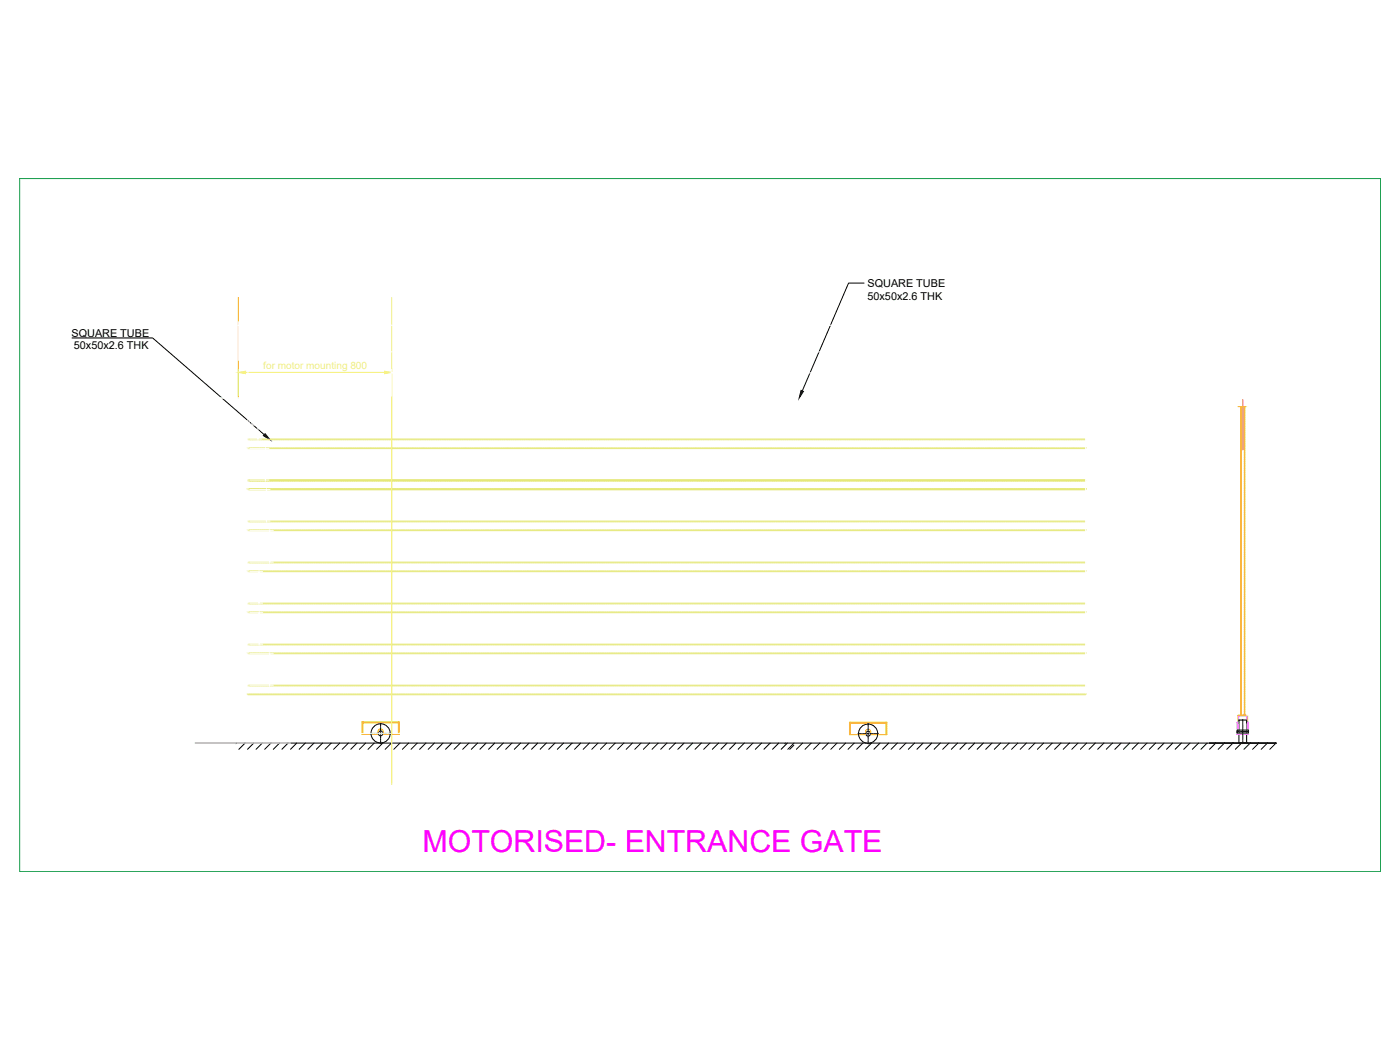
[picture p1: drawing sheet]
<svg xmlns="http://www.w3.org/2000/svg" width="1219mm" height="914mm" viewBox="0 0 1219 914" stroke-linecap="round" stroke-linejoin="round" font-family="sans-serif">
<defs><g id="words">
<text font-size="26.4" fill="#f0f" x="368" y="742">MOTORISED- ENTRANCE GATE</text>
<g font-size="9.4">
<text x="755" y="250">SQUARE TUBE</text>
<text x="755" y="261">50x50x2.6 THK</text>
<text x="62" y="293">SQUARE TUBE</text>
<text x="64" y="304">50x50x2.6 THK</text>
</g>
<text font-size="8.7" fill="#f7f281" x="229" y="321">for motor mounting 800</text>
<text font-size="8.7" fill="#fff" x="223" y="376" transform="rotate(-90 223 376)">164</text>
</g></defs>
<!-- layer: 0 -->
<g fill="none" stroke="#fff" stroke-width=".87">
<path d="M954 259v380M208 280v34M214 283h734M216 303v300M222 306h717M945 303v320M341 322v23M347 325h601M1078 338h1v1M1079 340v1M1079 338h1M1081 338h1"/>
<path d="M1083 338h1M1084 338h1M1086 338h.1M1086 339v1M1086 337h-8v17h8M1086 337h-8v286M1086 337v286M139 347h123M142 353v288M167 353v280M208 349v1M208 350v1"/>
<path d="M208 352v1M208 353v2M208 355v1M208 357v1M208 358v1M208 360v1M209 347h-1v1M210 347h1M212 347h1M213 347h1M215 347h1M215 355v1"/>
<path d="M215 357v1M215 359v1M216 354h-1v1M216 347h1M217 354h1M217 355h11M218 347h1M218 354h1M220 347h1M220 354h1M221 347h1M222 354h1"/>
<path d="M223 347h1M223 354h1M224 347h1M225 354h1M226 347h1M226 354h1M227 347h2M228 354h1M229 347h1M230 354h1M231 347h1M231 354h1"/>
<path d="M232 347h1M233 354h1M234 347h1M234 354h1M235 347h1M236 354h1M237 347h1M237 354h2M239 347h1M239 354h1M240 347h1M241 354h1"/>
<path d="M242 347h1M242 354h1M243 347h1M244 354h1M245 347h1M245 354h2M247 347h1M247 354h1M248 347h1M249 354h1M250 347h1M250 354h1"/>
<path d="M251 347h1M252 354h1M253 347h1M253 354h1M255 347h1M255 354h1M256 347h1M257 354h1M258 347h1M258 354h1M259 347h1M260 354h1"/>
<path d="M261 347h1M261 354h1M262 347h2M263 354h1M264 347h1M264 354h2M266 347h1M266 354h1M267 347h1M268 354h1M269 347h1M269 354h1"/>
<path d="M270 347h1M271 354h1M272 347h1M272 354h2M274 347h1M274 354h1M275 347h1M276 354h1M277 347h1M277 354h1M278 347h1M279 354h1"/>
<path d="M280 347h1M280 354h1M282 347h1M282 354h1M283 347h1M284 354h1M285 347h1M285 354h1M286 347h1M287 354h1M288 347h1M288 354h1"/>
<path d="M289 347h2M290 354h1M291 347h1M292 354h1M293 347h1M293 354h1M294 347h1M295 354h1M296 347h1M296 354h1M297 347h1M298 354h1"/>
<path d="M299 347h1M300 354h1M301 347h1M301 354h1M302 347h1M303 354h1M304 347h1M304 354h1M305 347h1M306 354h1M307 347h1M307 354h2"/>
<path d="M309 347h1M309 354h1M310 347h1M311 354h1M312 347h1M312 354h1M313 347h1M314 354h1M315 347h1M315 354h1M317 347h1M317 354h1"/>
<path d="M318 347h1M319 354h1M320 347h1M320 354h1M321 347h1M322 354h1M323 347h1M323 354h1M324 347h2M325 354h1M326 347h1M327 354h1"/>
<path d="M328 347h1M328 354h1M329 347h1M330 354h1M331 347h1M331 354h1M332 347h2M333 354h1M334 347h1M334 354h2M336 347h1M336 354h1"/>
<path d="M337 347h1M338 354h1M339 347h1M339 354h1M340 347h1M341 354h1M342 347h1M342 354h1M344 347h1M344 354h1M345 347h1M346 354h1"/>
<path d="M347 347h1M347 354h1M348 347h1M349 354h1M350 347h1M350 354h1M351 347h2M352 354h1M353 347h1M354 354h1M355 347h1M355 354h1"/>
<path d="M356 347h1M357 354h1M358 347h1M358 354h1M359 347h2M360 354h1M361 347h1M362 354h1M363 347h1M363 354h1M364 347h1M365 354h1"/>
<path d="M366 347h1M366 354h1M367 347h1M368 354h1M369 347h1M369 354h2M371 347h1M371 354h1M372 347h1M373 354h1M374 347h1M374 354h1"/>
<path d="M375 347h1M376 354h1M377 347h1M377 354h1M379 347h1M379 354h1M380 347h1M381 354h1M382 347h1M382 354h1M383 347h1M384 354h1"/>
<path d="M385 347h1M385 354h1M387 347h1M387 354h1M388 347h1M389 354h1M390 347h1M390 354h1M391 347h1M392 354h1M393 347h1M393 354h1"/>
<path d="M394 347h2M395 354h1M396 347h1M396 354h2M398 347h1M398 354h1M399 347h1M400 354h1M401 347h1M401 354h1M402 347h1M403 354h1"/>
<path d="M404 347h1M404 354h2M406 347h1M406 354h1M407 347h1M408 354h1M409 347h1M409 354h1M410 347h1M411 354h1M412 347h1M412 354h1"/>
<path d="M414 347h1M414 354h1M415 347h1M416 354h1M417 347h1M417 354h1M418 347h1M419 354h1M420 347h1M420 354h1M421 347h2M422 354h1"/>
<path d="M423 347h1M424 354h1M425 347h1M425 354h1M426 347h1M427 354h1M428 347h1M428 354h1M429 347h1M430 354h1M431 347h1M431 354h2"/>
<path d="M433 347h1M433 354h1M434 347h1M435 354h1M436 347h1M436 354h1M437 347h1M438 354h1M439 347h1M439 354h1M441 347h1M441 354h1"/>
<path d="M442 347h1M443 354h1M444 347h1M444 354h1M445 347h1M446 354h1M447 347h1M447 354h1M449 347h1M449 354h1M450 347h1M451 354h1"/>
<path d="M452 347h1M452 354h1M453 347h1M454 354h1M455 347h1M455 354h1M456 347h1M457 354h1M458 347h1M459 354h1M460 347h1M460 354h1"/>
<path d="M461 347h1M462 354h1M463 347h1M463 354h1M464 347h1M465 354h1M466 347h1M466 354h2M468 347h1M468 354h1M469 347h1M470 354h1"/>
<path d="M471 347h1M471 354h1M472 347h1M473 354h1M474 347h1M474 354h1M476 347h1M476 354h1M477 347h1M478 354h1M479 347h1M479 354h1"/>
<path d="M480 347h1M481 354h1M482 347h1M482 354h1M483 347h2M484 354h1M485 347h1M486 354h1M487 347h1M487 354h1M488 347h1M489 354h1"/>
<path d="M490 347h1M490 354h1M491 347h2M492 354h1M493 347h1M493 354h2M495 347h1M495 354h1M496 347h1M497 354h1M498 347h1M498 354h1"/>
<path d="M499 347h1M500 354h1M501 347h1M501 354h1M503 347h1M503 354h1M504 347h1M505 354h1M506 347h1M506 354h1M507 347h1M508 354h1"/>
<path d="M509 347h1M509 354h1M510 347h2M511 354h1M512 347h1M513 354h1M514 347h1M514 354h1M515 347h1M516 354h1M517 347h1M517 354h1"/>
<path d="M518 347h2M519 354h1M520 347h1M521 354h1M522 347h1M522 354h1M523 347h1M524 354h1M525 347h1M525 354h1M526 347h1M527 354h1"/>
<path d="M528 347h1M528 354h2M530 347h1M530 354h1M531 347h1M532 354h1M533 347h1M533 354h1M534 347h1M535 354h1M536 347h1M536 354h1"/>
<path d="M538 347h1M538 354h1M539 347h1M540 354h1M541 347h1M541 354h1M542 347h1M543 354h1M544 347h1M544 354h1M546 347h1M546 354h1"/>
<path d="M547 347h1M548 354h1M549 347h1M549 354h1M550 347h1M551 354h1M552 347h1M552 354h1M553 347h2M554 354h1M555 347h1M555 354h2"/>
<path d="M557 347h1M557 354h1M558 347h1M559 354h1M560 347h1M560 354h1M561 347h1M562 354h1M563 347h1M563 354h2M565 347h1M565 354h1"/>
<path d="M566 347h1M567 354h1M568 347h1M568 354h1M569 347h1M570 354h1M571 347h1M571 354h1M573 347h1M573 354h1M574 347h1M575 354h1"/>
<path d="M576 347h1M576 354h1M577 347h1M578 354h1M579 347h1M579 354h1M580 347h2M581 354h1M582 347h1M583 354h1M584 347h1M584 354h1"/>
<path d="M585 347h1M586 354h1M587 347h1M587 354h1M588 347h1M589 354h1M590 347h1M590 354h2M592 347h1M592 354h1M593 347h1M594 354h1"/>
<path d="M595 347h1M595 354h1M596 347h1M597 354h1M598 347h1M598 354h1M600 347h1M600 354h1M601 347h1M602 354h1M603 347h1M603 354h1"/>
<path d="M604 347h1M605 354h1M606 347h1M606 354h1M608 347h1M608 354h1M609 347h1M610 354h1M611 347h1M611 354h1M612 347h1M613 354h1"/>
<path d="M614 347h1M614 354h1M615 347h2M616 354h1M617 347h1M618 354h1M619 347h1M619 354h1M620 347h1M621 354h1M622 347h1M622 354h1"/>
<path d="M623 347h1M624 354h1M625 347h1M625 354h2M627 347h1M627 354h1M628 347h1M629 354h1M630 347h1M630 354h1M631 347h1M632 354h1"/>
<path d="M633 347h1M633 354h1M635 347h1M635 354h1M636 347h1M637 354h1M638 347h1M638 354h1M639 347h1M640 354h1M641 347h1M641 354h1"/>
<path d="M642 347h2M643 354h1M644 347h1M645 354h1M646 347h1M646 354h1M647 347h1M648 354h1M649 347h1M649 354h1M650 347h2M651 354h1"/>
<path d="M652 347h1M652 354h2M654 347h1M654 354h1M655 347h1M656 354h1M657 347h1M657 354h1M658 347h1M659 354h1M660 347h1M660 354h2"/>
<path d="M662 347h1M662 354h1M663 347h1M664 354h1M665 347h1M665 354h1M666 347h1M667 354h1M668 347h1M668 354h1M670 347h1M670 354h1"/>
<path d="M671 347h1M672 354h1M673 347h1M673 354h1M674 347h1M675 354h1M676 347h1M676 354h1M677 347h2M678 354h1M679 347h1M680 354h1"/>
<path d="M681 347h1M681 354h1M682 347h1M683 354h1M684 347h1M684 354h1M685 347h1M686 354h1M687 347h1M687 354h2M689 347h1M689 354h1"/>
<path d="M690 347h1M691 354h1M692 347h1M692 354h1M693 347h1M694 354h1M695 347h1M695 354h2M697 347h1M697 354h1M698 347h1M699 354h1"/>
<path d="M700 347h1M700 354h1M701 347h1M702 354h1M703 347h1M703 354h1M705 347h1M705 354h1M706 347h1M707 354h1M708 347h1M708 354h1"/>
<path d="M709 347h1M710 354h1M711 347h1M711 354h1M712 347h2M713 354h1M714 347h1M715 354h1M716 347h1M716 354h1M717 347h1M718 354h1"/>
<path d="M719 347h1M719 354h1M720 347h1M721 354h1M722 347h1M722 354h2M724 347h1M724 354h1M725 347h1M726 354h1M727 347h1M727 354h1"/>
<path d="M728 347h1M729 354h1M730 347h1M730 354h1M732 347h1M732 354h1M733 347h1M734 354h1M735 347h1M735 354h1M736 347h1M737 354h1"/>
<path d="M738 347h1M738 354h1M739 347h2M740 354h1M741 347h1M742 354h1M743 347h1M743 354h1M744 347h1M745 354h1M746 347h1M746 354h1"/>
<path d="M747 347h1M748 354h1M749 347h1M750 354h1M751 347h1M751 354h1M752 347h1M753 354h1M754 347h1M754 354h1M755 347h1M756 354h1"/>
<path d="M757 347h1M757 354h1M759 347h1M759 354h1M760 347h1M761 354h1M762 347h1M762 354h1M763 347h1M764 354h1M765 347h1M765 354h1"/>
<path d="M767 347h1M767 354h1M768 347h1M769 354h1M770 347h1M770 354h1M771 347h1M772 354h1M773 347h1M773 354h1M774 347h2M775 354h1"/>
<path d="M776 347h1M777 354h1M778 347h1M778 354h1M779 347h1M780 354h1M781 347h1M781 354h1M782 347h2M783 354h1M784 347h1M784 354h2"/>
<path d="M786 347h1M786 354h1M787 347h1M788 354h1M789 347h1M789 354h1M790 347h1M791 354h1M792 347h1M792 354h1M794 347h1M794 354h1"/>
<path d="M795 347h1M796 354h1M797 347h1M797 354h1M798 347h1M799 354h1M800 347h1M800 354h1M801 347h2M802 354h1M803 347h1M804 354h1"/>
<path d="M805 347h1M805 354h1M806 347h1M807 354h1M808 347h1M808 354h1M809 347h2M810 354h1M811 347h1M811 354h2M813 347h1M813 354h1"/>
<path d="M814 347h1M815 354h1M816 347h1M816 354h1M817 347h1M818 354h1M819 347h1M819 354h2M821 347h1M821 354h1M822 347h1M823 354h1"/>
<path d="M824 347h1M824 354h1M825 347h1M826 354h1M827 347h1M827 354h1M829 347h1M829 354h1M830 347h1M831 354h1M832 347h1M832 354h1"/>
<path d="M833 347h1M834 354h1M835 347h1M835 354h1M837 347h1M837 354h1M838 347h1M839 354h1M840 347h1M840 354h1M841 347h1M842 354h1"/>
<path d="M843 347h1M843 354h1M844 347h1M845 354h1M846 347h1M846 354h2M848 347h1M848 354h1M849 347h1M850 354h1M851 347h1M851 354h1"/>
<path d="M852 347h1M853 354h1M854 347h1M854 354h2M856 347h1M856 354h1M857 347h1M858 354h1M859 347h1M859 354h1M860 347h1M861 354h1"/>
<path d="M862 347h1M862 354h1M864 347h1M864 354h1M865 347h1M866 354h1M867 347h1M867 354h1M868 347h1M869 354h1M870 347h1M870 354h1"/>
<path d="M871 347h2M872 354h1M873 347h1M874 354h1M875 347h1M875 354h1M876 347h1M877 354h1M878 347h1M878 354h1M879 347h1M880 354h1"/>
<path d="M881 347h1M881 354h2M883 347h1M883 354h1M884 347h1M885 354h1M886 347h1M886 354h1M887 347h1M888 354h1M889 347h1M889 354h1"/>
<path d="M891 347h1M891 354h1M892 347h1M893 354h1M894 347h1M894 354h1M895 347h1M896 354h1M897 347h1M897 354h1M898 347h2M899 354h1"/>
<path d="M900 347h1M901 354h1M902 347h1M902 354h1M903 347h1M904 354h1M905 347h1M905 354h1M906 347h1M907 354h1M908 347h1M909 354h1"/>
<path d="M910 347h1M910 354h1M911 347h1M912 354h1M913 347h1M913 354h1M914 347h1M915 354h1M916 347h1M916 354h2M918 347h1M918 354h1"/>
<path d="M919 347h1M920 354h1M921 347h1M921 354h1M922 347h1M923 354h1M924 347h1M924 354h1M926 347h1M926 354h1M927 347h1M928 354h1"/>
<path d="M929 347h1M929 354h1M930 347h1M931 354h1M932 347h1M932 354h1M933 347h2M934 354h1M935 347h1M936 354h1M937 347h1M937 354h1"/>
<path d="M938 347h1M939 354h1M940 347h1M940 354h1M941 347h2M942 354h1M943 347h1M943 354h2M945 347h1M945 354h1v1M945 355h-729v276M946 356v1"/>
<path d="M946 357v1M946 359v1M946 347h1M948 347h1M949 347h1M951 347h1M953 347h1M953 355h1M953 355v1h1M953 347v1M953 348v1M953 350v1"/>
<path d="M953 352v1M953 353v1M953 356v1M953 358v1M953 359v2M1079 341v1M1079 343v1M1079 344v1M1079 346v1M1079 348v1M1079 349v1M1079 351v1"/>
<path d="M1079 352v1h-1M1079 354v1M1079 355v1M1079 357v1M1079 358v1M1079 360v1M1079 353h1M1081 353h1M1083 353h1M1084 353h1M1086 353h.1M1086 340v1"/>
<path d="M1086 342v1M1086 344v1M1086 345v1M1086 347v1M1086 348v1M1086 350v1M1086 351v2M1086 353v2M1086 355v1M1086 357v1M1086 358v1M1086 360v1"/>
<path d="M208 372h.1M208 361v1M208 363v1M208 365v1M208 366v1M208 368v1M208 369v1M208 371v1M208 373v1M208 374v1M208 376v1M208 377v1"/>
<path d="M208 379v1M215 360v1M215 362v1M215 363v1M215 365v1M215 367v1M215 368v1M215 370v1M215 371v1M215 373v1M215 374v2M215 376v1"/>
<path d="M215 378v1M215 379v1M225 361v15M946 361v1M946 362v1M946 364v1M946 365v1M946 367v1M946 369v1M946 370v1M946 372v1M946 373v1"/>
<path d="M946 375v1M946 376v2M946 378v1M946 380v1M953 361v1M953 363v1M953 364v1M953 366v1M953 367v1M953 369v1M953 371v1M953 372v1"/>
<path d="M953 374v1M953 375v1M953 377v1M953 379v1M1079 362v1M1079 363v1M1079 365v1M1079 366v1M1079 368v1M1079 369v2M1079 371v1M1079 373v1"/>
<path d="M1079 374v1M1079 376v1M1079 377v2M1079 379v1M1086 362v1M1086 363v1M1086 365v1M1086 366v1M1086 368v1M1086 369v2M1086 371v1M1086 373v1"/>
<path d="M1086 374v1M1086 376v1M1086 377v2M1086 379v1M208 380v2M208 382v1M208 384v1M208 385v1M208 387v1M208 388v1M208 390v1M208 392v1"/>
<path d="M208 393v1M208 395v1M208 396v1M208 398v1M208 400v1M215 381v1M215 382v2M215 384v1M215 386v1M215 387v1M215 389v1M215 390v1"/>
<path d="M215 392v1M215 394v1M215 395v1M215 397v1M215 398v1M215 400v1M217 382h11M217 391h17M231 397v15M946 381v1M946 383v1M946 384v2"/>
<path d="M946 386v1M946 388v1M946 389v1M946 391v1M946 392v1M946 394v1M946 396v1M946 397v1M946 399v1M953 380v1M953 382v1M953 383v1"/>
<path d="M953 385v1M953 387v1M953 388v1M953 390v1M953 391v1M953 393v1M953 394v2M953 396v1M953 398v1M953 399v1M1079 381v1M1079 382v1"/>
<path d="M1079 384v1M1079 385v1M1079 387v1M1079 389v1M1079 390v1M1079 392v1M1079 393v1M1079 395v1M1079 397v1M1079 398v1M1079 400v1M1086 381v1"/>
<path d="M1086 382v1M1086 384v1M1086 385v1M1086 387v1M1086 389v1M1086 390v1M1086 392v1M1086 393v1M1086 395v1M1086 397v1M1086 398v1M1086 400v1"/>
<path d="M208 401v1M208 403v1M208 404v1M208 406v1M208 408v1M208 409v1M208 411v1M208 412v1M208 414v1M208 415v2M208 417v1M208 419v1"/>
<path d="M215 402v1M215 403v1M215 405v1M215 406v1M215 408v1M215 409v2M215 411v1M215 413v1M215 414v1M215 416v1M215 417v1M215 419v1"/>
<path d="M217 418h17M946 400v1M946 402v1M946 404v1M946 405v1M946 407v1M946 408v1M946 410v1M946 411v2M946 413v1M946 415v1M946 416v1"/>
<path d="M946 418v1M946 419v1M953 401v1M953 402v1M953 404v1M953 406v1M953 407v1M953 409v1M953 410v1M953 412v1M953 414v1M953 415v1"/>
<path d="M953 417v1M953 418v1M953 420v1M1079 401v1M1079 403v1M1079 405v1M1079 406v1M1079 408v1M1079 409v1M1079 411v1M1079 412v2M1079 414v1"/>
<path d="M1079 416v1M1079 417v1M1079 419v1M1086 401v1M1086 403v1M1086 405v1M1086 406v1M1086 408v1M1086 409v1M1086 411v1M1086 412v2M1086 414v1"/>
<path d="M1086 416v1M1086 417v1M1086 419v1M208 420v1M208 422v1M208 423v1M208 425v1M208 427v1M208 428v1M208 430v1M208 431v1M208 433v1"/>
<path d="M208 435v1M208 436v1M208 438v1M208 439v1M215 421v1M215 422v1M215 424v1M215 425v1M215 427v1M215 429v1M215 430v1M215 432v1"/>
<path d="M215 433v1M215 435v1M215 437v1M215 438v1M215 440v1M217 426h18M232 433v15M946 421v1M946 423v1M946 424v1M946 426v1M946 427v1"/>
<path d="M946 429v1M946 431v1M946 432v1M946 434v1M946 435v1M946 437v1M946 439v1M953 421v2M953 423v1M953 425v1M953 426v1M953 428v1"/>
<path d="M953 429v2M953 431v1M953 433v1M953 434v1M953 436v1M953 437v1M953 439v1M1079 420v1M1079 422v1M1079 424v1M1079 425v1M1079 427v1"/>
<path d="M1079 428v1M1079 430v1M1079 432v1M1079 433v1M1079 435v1M1079 436v1M1079 438v1M1079 439v2M1086 420v1M1086 422v1M1086 424v1M1086 425v1"/>
<path d="M1086 427v1M1086 428v1M1086 430v1M1086 432v1M1086 433v1M1086 435v1M1086 436v1M1086 438v1M1086 439v2M208 441v1M208 442v2M208 444v1"/>
<path d="M208 446v1M208 447v1M208 449v1M208 450v1M208 452v1M208 454v1M208 455v1M208 457v1M208 458v1M208 460v1M215 441v1M215 443v1"/>
<path d="M215 444v2M215 446v1M215 448v1M215 449v1M215 451v1M215 452v1M215 454v1M215 456v1M215 457v1M215 459v1M217 454h18M946 440v1"/>
<path d="M946 442v1M946 443v1M946 445v1M946 446v2M946 448v1M946 450v1M946 451v1M946 453v1M946 454v1M946 456v1M946 458v1M946 459v1"/>
<path d="M953 441v1M953 442v1M953 444v1M953 445v1M953 447v1M953 449v1M953 450v1M953 452v1M953 453v1M953 455v1M953 456v2M953 458v1"/>
<path d="M953 460v1M1079 441v1M1079 443v1M1079 444v1M1079 446v1M1079 447v1M1079 449v1M1079 451v1M1079 452v1M1079 454v1M1079 455v1M1079 457v1"/>
<path d="M1079 459v1M1086 441v1M1086 443v1M1086 444v1M1086 446v1M1086 447v1M1086 449v1M1086 451v1M1086 452v1M1086 454v1M1086 455v1M1086 457v1"/>
<path d="M1086 459v1M208 462v1M208 463v1M208 465v1M208 466v1M208 468v1M208 470v1M208 471v1M208 473v1M208 474v1M208 476v1M208 477v2"/>
<path d="M208 479v1M215 460v1M215 462v1M215 464v1M215 465v1M215 467v1M215 468v1M215 470v1M215 471v2M215 473v1M215 475v1M215 476v1"/>
<path d="M215 478v1M215 479v1M217 462h21M235 468v15M946 461v1M946 462v1M946 464v1M946 466v1M946 467v1M946 469v1M946 470v1M946 472v1"/>
<path d="M946 473v2M946 475v1M946 477v1M946 478v1M946 480v1M953 461v1M953 463v1M953 464v1M953 466v1M953 468v1M953 469v1M953 471v1"/>
<path d="M953 472v1M953 474v1M953 476v1M953 477v1M953 479v1M1079 460v1M1079 462v1M1079 463v1M1079 465v1M1079 467v1M1079 468v1M1079 470v1"/>
<path d="M1079 471v1M1079 473v1M1079 474v2M1079 476v1M1079 478v1M1079 479v1M1086 460v1M1086 462v1M1086 463v1M1086 465v1M1086 467v1M1086 468v1"/>
<path d="M1086 470v1M1086 471v1M1086 473v1M1086 474v2M1086 476v1M1086 478v1M1086 479v1M208 481v1M208 482v1M208 484v1M208 485v1M208 487v1"/>
<path d="M208 489v1M208 490v1M208 492v1M208 493v1M208 495v1M208 497v1M208 498v1M208 500v1M215 481v1M215 483v1M215 484v1M215 486v1"/>
<path d="M215 487v1M215 489v1M215 491v1M215 492v1M215 494v1M215 495v1M215 497v1M215 499v1M217 490h21M217 498h12M946 481v1M946 483v1"/>
<path d="M946 485v1M946 486v1M946 488v1M946 489v1M946 491v1M946 493v1M946 494v1M946 496v1M946 497v1M946 499v1M953 480v1M953 482v1"/>
<path d="M953 484v1M953 485v1M953 487v1M953 488v1M953 490v1M953 491v2M953 493v1M953 495v1M953 496v1M953 498v1M953 499v1M1079 481v1"/>
<path d="M1079 482v1M1079 484v1M1079 486v1M1079 487v1M1079 489v1M1079 490v1M1079 492v1M1079 494v1M1079 495v1M1079 497v1M1079 498v1M1079 500v1"/>
<path d="M1086 481v1M1086 482v1M1086 484v1M1086 486v1M1086 487v1M1086 489v1M1086 490v1M1086 492v1M1086 494v1M1086 495v1M1086 497v1M1086 498v1"/>
<path d="M1086 500v1M208 501v1M208 503v1M208 505v1M208 506v1M208 508v1M208 509v1M208 511v1M208 512v2M208 514v1M208 516v1M208 517v1"/>
<path d="M208 519v1M215 500v1M215 502v1M215 503v1M215 505v1M215 506v2M215 508v1M215 510v1M215 511v1M215 513v1M215 514v1M215 516v1"/>
<path d="M215 518v1M215 519v1M226 504v15M946 501v1M946 502v1M946 504v1M946 505v1M946 507v1M946 508v2M946 510v1M946 512v1M946 513v1"/>
<path d="M946 515v1M946 516v1M946 518v1M946 520v1M953 501v1M953 503v1M953 504v1M953 506v1M953 507v1M953 509v1M953 511v1M953 512v1"/>
<path d="M953 514v1M953 515v1M953 517v1M953 518v2M1079 501v2M1079 503v1M1079 505v1M1079 506v1M1079 508v1M1079 509v2M1079 511v1M1079 513v1"/>
<path d="M1079 514v1M1079 516v1M1079 517v1M1079 519v1M1086 501v2M1086 503v1M1086 505v1M1086 506v1M1086 508v1M1086 509v2M1086 511v1M1086 513v1"/>
<path d="M1086 514v1M1086 516v1M1086 517v1M1086 519v1M208 520v1M208 522v1M208 524v1M208 525v1M208 527v1M208 528v1M208 530v1M208 532v1"/>
<path d="M208 533v1M208 535v1M208 536v1M208 538v1M208 539v2M215 521v1M215 522v1M215 524v1M215 526v1M215 527v1M215 529v1M215 530v1"/>
<path d="M215 532v1M215 533v2M215 535v1M215 537v1M215 538v1M215 540v1M217 525h12M217 534h12M226 540v15M946 521v1M946 523v1M946 524v1"/>
<path d="M946 526v1M946 528v1M946 529v1M946 531v1M946 532v1M946 534v1M946 535v2M946 537v1M946 539v1M953 520v1M953 522v1M953 523v1"/>
<path d="M953 525v1M953 526v1M953 528v1M953 530v1M953 531v1M953 533v1M953 534v1M953 536v1M953 538v1M953 539v1M1079 521v1M1079 522v1"/>
<path d="M1079 524v1M1079 525v1M1079 527v1M1079 529v1M1079 530v1M1079 532v1M1079 533v1M1079 535v1M1079 536v2M1079 538v1M1079 540v1M1086 521v1"/>
<path d="M1086 522v1M1086 524v1M1086 525v1M1086 527v1M1086 529v1M1086 530v1M1086 532v1M1086 533v1M1086 535v1M1086 536v2M1086 538v1M1086 540v1"/>
<path d="M208 541v1M208 543v1M208 544v1M208 546v1M208 547v1M208 549v1M208 551v1M208 552v1M208 554v1M208 555v1M208 557v1M208 559v1"/>
<path d="M215 541v2M215 543v1M215 545v1M215 546v1M215 548v1M215 549v1M215 551v1M215 553v1M215 554v1M215 556v1M215 557v1M215 559v1"/>
<path d="M946 540v1M946 542v1M946 543v2M946 545v1M946 547v1M946 548v1M946 550v1M946 551v1M946 553v1M946 555v1M946 556v1M946 558v1"/>
<path d="M946 559v1M953 541v1M953 542v1M953 544v1M953 546v1M953 547v1M953 549v1M953 550v1M953 552v1M953 553v2M953 555v1M953 557v1"/>
<path d="M953 558v1M953 560v1M1079 541v1M1079 543v1M1079 544v1M1079 546v1M1079 548v1M1079 549v1M1079 551v1M1079 552v1M1079 554v1M1079 556v1"/>
<path d="M1079 557v1M1079 559v1M1086 541v1M1086 543v1M1086 544v1M1086 546v1M1086 548v1M1086 549v1M1086 551v1M1086 552v1M1086 554v1M1086 556v1"/>
<path d="M1086 557v1M1086 559v1M208 560v1M208 562v1M208 563v1M208 565v1M208 567v1M208 568v1M208 570v1M208 571v1M208 573v1M208 574v2"/>
<path d="M208 576v1M208 578v1M208 579v1M215 561v1M215 562v1M215 564v1M215 565v1M215 567v1M215 568v2M215 570v1M215 572v1M215 573v1"/>
<path d="M215 575v1M215 576v1M215 578v1M215 580v1M217 561h12M217 569h21M235 576v14M946 561v1M946 563v1M946 564v1M946 566v1M946 567v1"/>
<path d="M946 569v1M946 570v2M946 572v1M946 574v1M946 575v1M946 577v1M946 578v2M953 561v1M953 563v1M953 565v1M953 566v1M953 568v1"/>
<path d="M953 569v1M953 571v1M953 573v1M953 574v1M953 576v1M953 577v1M953 579v1M1079 560v1M1079 562v1M1079 564v1M1079 565v1M1079 567v1"/>
<path d="M1079 568v1M1079 570v1M1079 571v2M1079 573v1M1079 575v1M1079 576v1M1079 578v1M1079 579v1M1086 560v1M1086 562v1M1086 564v1M1086 565v1"/>
<path d="M1086 567v1M1086 568v1M1086 570v1M1086 571v2M1086 573v1M1086 575v1M1086 576v1M1086 578v1M1086 579v1M208 581v1M208 582v1M208 584v1"/>
<path d="M208 586v1M208 587v1M208 589v1M208 590v1M208 592v1M208 594v1M208 595v1M208 597v1M208 598v1M208 600v1M215 581v1M215 583v1"/>
<path d="M215 584v1M215 586v1M215 588v1M215 589v1M215 591v1M215 592v1M215 594v1M215 596v1M215 597v1M215 599v1M217 597h21M946 580v1"/>
<path d="M946 582v1M946 583v1M946 585v1M946 586v1M946 588v1M946 590v1M946 591v1M946 593v1M946 594v1M946 596v1M946 598v1M946 599v1"/>
<path d="M953 580v2M953 582v1M953 584v1M953 585v1M953 587v1M953 588v2M953 590v1M953 592v1M953 593v1M953 595v1M953 596v1M953 598v1"/>
<path d="M953 600v1M1079 581v1M1079 583v1M1079 584v1M1079 586v1M1079 587v1M1079 589v1M1079 591v1M1079 592v1M1079 594v1M1079 595v1M1079 597v1"/>
<path d="M1079 598v2M1086 581v1M1086 583v1M1086 584v1M1086 586v1M1086 587v1M1086 589v1M1086 591v1M1086 592v1M1086 594v1M1086 595v1M1086 597v1"/>
<path d="M1086 598v2M208 601v2M208 603v1M208 605v1M208 606v1M208 608v1M208 609v2M208 611v1M208 613v1M208 614v1M208 616v1M208 617v1"/>
<path d="M208 619v1M215 600v1M215 602v1M215 603v2M215 605v1M215 607v1M215 608v1M215 610v1M215 611v1M215 613v1M215 615v1M215 616v1"/>
<path d="M215 618v1M215 619v1M946 601v1M946 602v1M946 604v1M946 605v2M946 607v1M946 609v1M946 610v1M946 612v1M946 613v1M946 615v1"/>
<path d="M946 617v1M946 618v1M946 620v1M953 601v1M953 603v1M953 604v1M953 606v1M953 608v1M953 609v1M953 611v1M953 612v1M953 614v1"/>
<path d="M953 615v2M953 617v1M953 619v1M1079 600v1M1079 602v1M1079 603v1M1079 605v1M1079 606v1M1079 608v1M1079 610v1M1079 611v1M1079 613v1"/>
<path d="M1079 614v1M1079 616v1M1079 618v1M1079 619v1M1086 600v1M1086 602v1M1086 603v1M1086 605v1M1086 606v1M1086 608v1M1086 610v1M1086 611v1"/>
<path d="M1086 613v1M1086 614v1M1086 616v1M1086 618v1M1086 619v1M164 639h98M208 621v1M208 622v1M208 624v1M208 625v1M208 627v1M208 629v1"/>
<path d="M208 630v1M208 632v1M208 633v1M208 635v1M208 636v2M208 638v1M215 630v1h1M215 621v1M215 623v1M215 624v1M215 626v1M215 627v1"/>
<path d="M215 629v1M217 631h1M218 631h1M220 631h1M222 631h1M223 631h1M225 631h1M226 631h1M228 631h1M230 631h1M231 631h1M233 631h1"/>
<path d="M234 631h1M236 631h1M237 631h2M239 631h1M241 631h1M242 631h1M244 631h1M245 631h2M247 631h1M249 631h1M250 631h1M252 631h1"/>
<path d="M253 631h1M255 631h1M257 631h1M258 631h1M260 631h1M261 631h1M263 631h1M264 631h2M266 631h1M268 631h1M269 631h1M271 631h1"/>
<path d="M272 631h2M274 631h1M276 631h1M277 631h1M279 631h1M280 631h1M282 631h1M284 631h1M285 631h1M287 631h1M288 631h1M290 631h1"/>
<path d="M292 631h1M293 631h1M295 631h1M296 631h1M298 631h1M300 631h1M301 631h1M303 631h1M304 631h1M306 631h1M307 631h2M309 631h1"/>
<path d="M311 631h1M312 631h1M314 631h1M315 631h1M317 631h1M319 631h1M320 631h1M322 631h1M323 631h1M325 631h1M327 631h1M328 631h1"/>
<path d="M330 631h1M331 631h1M333 631h1M334 631h2M336 631h1M338 631h1M339 631h1M341 631h1M342 631h1M344 631h1M346 631h1M347 631h1"/>
<path d="M349 631h1M350 631h1M352 631h1M354 631h1M355 631h1M357 631h1M358 631h1M360 631h1M362 631h1M363 631h1M365 631h1M366 631h1"/>
<path d="M368 631h1M369 631h2M371 631h1M373 631h1M374 631h1M376 631h1M377 631h1M379 631h1M381 631h1M382 631h1M384 631h1M385 631h1"/>
<path d="M387 631h1M389 631h1M390 631h1M392 631h1M393 631h1M395 631h1M396 631h2M398 631h1M400 631h1M401 631h1M403 631h1M404 631h2"/>
<path d="M406 631h1M408 631h1M409 631h1M411 631h1M412 631h1M414 631h1M416 631h1M417 631h1M419 631h1M420 631h1M422 631h1M424 631h1"/>
<path d="M425 631h1M427 631h1M428 631h1M430 631h1M431 631h2M433 631h1M435 631h1M436 631h1M438 631h1M439 631h1M441 631h1M443 631h1"/>
<path d="M444 631h1M446 631h1M447 631h1M449 631h1M451 631h1M452 631h1M454 631h1M455 631h1M457 631h1M459 631h1M460 631h1M462 631h1"/>
<path d="M463 631h1M465 631h1M466 631h2M468 631h1M470 631h1M471 631h1M473 631h1M474 631h1M476 631h1M478 631h1M479 631h1M481 631h1"/>
<path d="M482 631h1M484 631h1M486 631h1M487 631h1M489 631h1M490 631h1M492 631h1M493 631h2M495 631h1M497 631h1M498 631h1M500 631h1"/>
<path d="M501 631h1M503 631h1M505 631h1M506 631h1M508 631h1M509 631h1M511 631h1M513 631h1M514 631h1M516 631h1M517 631h1M519 631h1"/>
<path d="M521 631h1M522 631h1M524 631h1M525 631h1M527 631h1M528 631h2M530 631h1M532 631h1M533 631h1M535 631h1M536 631h1M538 631h1"/>
<path d="M540 631h1M541 631h1M543 631h1M544 631h1M546 631h1M548 631h1M549 631h1M551 631h1M552 631h1M554 631h1M555 631h2M557 631h1"/>
<path d="M559 631h1M560 631h1M562 631h1M563 631h2M565 631h1M567 631h1M568 631h1M570 631h1M571 631h1M573 631h1M575 631h1M576 631h1"/>
<path d="M578 631h1M579 631h1M581 631h1M583 631h1M584 631h1M586 631h1M587 631h1M589 631h1M590 631h2M592 631h1M594 631h1M595 631h1"/>
<path d="M597 631h1M598 631h1M600 631h1M602 631h1M603 631h1M605 631h1M606 631h1M608 631h1M610 631h1M611 631h1M613 631h1M614 631h1"/>
<path d="M616 631h1M618 631h1M619 631h1M621 631h1M622 631h1M624 631h1M625 631h2M627 631h1M629 631h1M630 631h1M632 631h1M633 631h1"/>
<path d="M635 631h1M637 631h1M638 631h1M640 631h1M641 631h1M643 631h1M645 631h1M646 631h1M648 631h1M649 631h1M651 631h1M652 631h2"/>
<path d="M654 631h1M656 631h1M657 631h1M659 631h1M660 631h2M662 631h1M664 631h1M665 631h1M667 631h1M668 631h1M670 631h1M672 631h1"/>
<path d="M673 631h1M675 631h1M676 631h1M678 631h1M680 631h1M681 631h1M683 631h1M684 631h1M686 631h1M687 631h2M689 631h1M691 631h1"/>
<path d="M692 631h1M694 631h1M695 631h2M697 631h1M699 631h1M700 631h1M702 631h1M703 631h1M705 631h1M707 631h1M708 631h1M710 631h1"/>
<path d="M711 631h1M713 631h1M715 631h1M716 631h1M718 631h1M719 631h1M721 631h1M722 631h2M724 631h1M726 631h1M727 631h1M729 631h1"/>
<path d="M730 631h1M732 631h1M734 631h1M735 631h1M737 631h1M738 631h1M740 631h1M742 631h1M743 631h1M745 631h1M746 631h1M748 631h1"/>
<path d="M750 631h1M751 631h1M753 631h1M754 631h1M756 631h1M757 631h1M759 631h1M761 631h1M762 631h1M764 631h1M765 631h1M767 631h1"/>
<path d="M769 631h1M770 631h1M772 631h1M773 631h1M775 631h1M777 631h1M778 631h1M780 631h1M781 631h1M783 631h1M784 631h2M786 631h1"/>
<path d="M788 631h1M789 631h1M791 631h1M792 631h1M794 631h1M796 631h1M797 631h1M799 631h1M800 631h1M802 631h1M804 631h1M805 631h1"/>
<path d="M807 631h1M808 631h1M810 631h1M811 631h2M813 631h1M815 631h1M816 631h1M818 631h1M819 631h2M821 631h1M823 631h1M824 631h1"/>
<path d="M826 631h1M827 631h1M829 631h1M831 631h1M832 631h1M834 631h1M835 631h1M837 631h1M839 631h1M840 631h1M842 631h1M843 631h1"/>
<path d="M845 631h1M846 631h2M848 631h1M850 631h1M851 631h1M853 631h1M854 631h2M856 631h1M858 631h1M859 631h1M861 631h1M862 631h1"/>
<path d="M864 631h1M866 631h1M867 631h1M869 631h1M870 631h1M872 631h1M874 631h1M875 631h1M877 631h1M878 631h1M880 631h1M881 631h2"/>
<path d="M883 631h1M885 631h1M886 631h1M888 631h1M889 631h1M891 631h1M893 631h1M894 631h1M896 631h1M897 631h1M899 631h1M901 631h1"/>
<path d="M902 631h1M904 631h1M905 631h1M907 631h1M909 631h1M910 631h1M912 631h1M913 631h1M915 631h1M916 631h2M918 631h1M920 631h1"/>
<path d="M921 631h1M923 631h1M924 631h1M926 631h1M928 631h1M929 631h1M931 631h1M932 631h1M934 631h1M936 631h1M937 631h1M939 631h1"/>
<path d="M940 631h1M942 631h1M943 631h2M945 631h1M945 631v-276l9-8h-746v292M945 630h-729l-8 9M946 621v1M946 623v1M946 625v1M946 626v1M946 628v1M946 629v1"/>
<path d="M946 631v1l8 7M949 639h.1M950 639h1M952 639h1M953 624h1M953 622v1h1M953 620v1M953 623v1M953 625v1M953 627v1M953 628v1M953 630v1"/>
<path d="M953 631v1M953 633v1M953 635v1M953 636v1M953 638h.1M953 639h1M954 638l-746 1M1079 621v1M1079 622v1M1086 621v1M1086 622v1M139 647h114"/>
</g>
<g fill="none" stroke="#bf7fff" stroke-width=".87">
<path d="M1077 629h1v1h-1zM1077 639h1M1078 630v10v-10h-1v10h10v-10h-1v10v-10M1079 639h1M1079 625v1M1079 626v1M1079 628v1M1079 630v1M1079 632v1M1079 633v1M1079 635v1M1079 637v1"/>
<path d="M1079 638v1M1080 624h-1M1080 639h1M1081 624h1M1082 639h1M1082 624h1M1083 639h1M1084 624h1M1085 639h1M1085 624h1M1086 624h.1M1086 625v1"/>
<path d="M1086 626v1M1086 628v1M1086 630v1M1086 632v1M1086 633v1M1086 635v1M1086 637v1M1086 638v1M1086 629h1v1h-1zM1087 639h.1"/>
</g>
<g fill="none" stroke="#f8991e" stroke-width=".87">
<path d="M208 259v88M1078 354h1M1079 354h1v1M1080 355v1M1080 357v1M1080 358v1M1080 360v1M1081 355v1M1081 357v1M1081 358v1M1081 360v1M1082 354h-1v1"/>
<path d="M1083 354h1v1M1084 355v1M1084 357v1M1084 358v1M1084 360v1M1085 354h-1v1M1086 354h.1M1080 362v1M1080 363v1M1080 365v1M1080 366v1M1080 368v1"/>
<path d="M1080 369v2M1080 371v1M1080 373v1M1080 374v1M1080 376v1M1080 377v2M1080 379v1M1081 362v1M1081 363v1M1081 365v1M1081 366v1M1081 368v1"/>
<path d="M1081 369v2M1081 371v1M1081 373v1M1081 374v1M1081 376v1M1081 377v2M1081 379v1M1084 362v1M1084 363v1M1084 365v1M1084 366v1M1084 368v1"/>
<path d="M1084 369v2M1084 371v1M1084 373v1M1084 374v1M1084 376v1M1084 377v2M1084 379v1M1080 381v1M1080 382v1M1080 384v1M1080 385v1M1080 387v1"/>
<path d="M1080 389v1M1080 390v1M1080 392v1M1080 393v1M1080 395v1M1080 397v1M1080 398v1M1080 400v1M1081 381v1M1081 382v1M1081 384v1M1081 385v1"/>
<path d="M1081 387v1M1081 389v1M1081 390v1M1081 392v1M1081 393v1M1081 395v1M1081 397v1M1081 398v1M1081 400v1M1084 381v1M1084 382v1M1084 384v1"/>
<path d="M1084 385v1M1084 387v1M1084 389v1M1084 390v1M1084 392v1M1084 393v1M1084 395v1M1084 397v1M1084 398v1M1084 400v1M1080 401v1M1080 403v1"/>
<path d="M1080 405v1M1080 406v1M1080 408v1M1080 409v1M1080 411v1M1080 412v2M1080 414v1M1080 416v1M1080 417v1M1080 419v1M1081 401v1M1081 403v1"/>
<path d="M1081 405v1M1081 406v1M1081 408v1M1081 409v1M1081 411v1M1081 412v2M1081 414v1M1081 416v1M1081 417v1M1081 419v1M1084 401v1M1084 403v1"/>
<path d="M1084 405v1M1084 406v1M1084 408v1M1084 409v1M1084 411v1M1084 412v2M1084 414v1M1084 416v1M1084 417v1M1084 419v1M1080 420v1M1080 422v1"/>
<path d="M1080 424v1M1080 425v1M1080 427v1M1080 428v1M1080 430v1M1080 432v1M1080 433v1M1080 435v1M1080 436v1M1080 438v1M1080 439v2M1081 420v1"/>
<path d="M1081 422v1M1081 424v1M1081 425v1M1081 427v1M1081 428v1M1081 430v1M1081 432v1M1081 433v1M1081 435v1M1081 436v1M1081 438v1M1081 439v2"/>
<path d="M1084 420v1M1084 422v1M1084 424v1M1084 425v1M1084 427v1M1084 428v1M1084 430v1M1084 432v1M1084 433v1M1084 435v1M1084 436v1M1084 438v1"/>
<path d="M1084 439v2M1080 441v1M1080 443v1M1080 444v1M1080 446v1M1080 447v1M1080 449v1M1080 451v1M1080 452v1M1080 454v1M1080 455v1M1080 457v1"/>
<path d="M1080 459v1M1081 441v1M1081 443v1M1081 444v1M1081 446v1M1081 447v1M1081 449v1M1081 451v1M1081 452v1M1081 454v1M1081 455v1M1081 457v1"/>
<path d="M1081 459v1M1084 441v1M1084 443v1M1084 444v1M1084 446v1M1084 447v1M1084 449v1M1084 451v1M1084 452v1M1084 454v1M1084 455v1M1084 457v1"/>
<path d="M1084 459v1M1080 460v1M1080 462v1M1080 463v1M1080 465v1M1080 467v1M1080 468v1M1080 470v1M1080 471v1M1080 473v1M1080 474v2M1080 476v1"/>
<path d="M1080 478v1M1080 479v1M1081 460v1M1081 462v1M1081 463v1M1081 465v1M1081 467v1M1081 468v1M1081 470v1M1081 471v1M1081 473v1M1081 474v2"/>
<path d="M1081 476v1M1081 478v1M1081 479v1M1084 460v1M1084 462v1M1084 463v1M1084 465v1M1084 467v1M1084 468v1M1084 470v1M1084 471v1M1084 473v1"/>
<path d="M1084 474v2M1084 476v1M1084 478v1M1084 479v1M1080 481v1M1080 482v1M1080 484v1M1080 486v1M1080 487v1M1080 489v1M1080 490v1M1080 492v1"/>
<path d="M1080 494v1M1080 495v1M1080 497v1M1080 498v1M1080 500v1M1081 481v1M1081 482v1M1081 484v1M1081 486v1M1081 487v1M1081 489v1M1081 490v1"/>
<path d="M1081 492v1M1081 494v1M1081 495v1M1081 497v1M1081 498v1M1081 500v1M1084 481v1M1084 482v1M1084 484v1M1084 486v1M1084 487v1M1084 489v1"/>
<path d="M1084 490v1M1084 492v1M1084 494v1M1084 495v1M1084 497v1M1084 498v1M1084 500v1M1080 501v2M1080 503v1M1080 505v1M1080 506v1M1080 508v1"/>
<path d="M1080 509v2M1080 511v1M1080 513v1M1080 514v1M1080 516v1M1080 517v1M1080 519v1M1081 501v2M1081 503v1M1081 505v1M1081 506v1M1081 508v1"/>
<path d="M1081 509v2M1081 511v1M1081 513v1M1081 514v1M1081 516v1M1081 517v1M1081 519v1M1084 501v2M1084 503v1M1084 505v1M1084 506v1M1084 508v1"/>
<path d="M1084 509v2M1084 511v1M1084 513v1M1084 514v1M1084 516v1M1084 517v1M1084 519v1M1080 521v1M1080 522v1M1080 524v1M1080 525v1M1080 527v1"/>
<path d="M1080 529v1M1080 530v1M1080 532v1M1080 533v1M1080 535v1M1080 536v2M1080 538v1M1080 540v1M1081 521v1M1081 522v1M1081 524v1M1081 525v1"/>
<path d="M1081 527v1M1081 529v1M1081 530v1M1081 532v1M1081 533v1M1081 535v1M1081 536v2M1081 538v1M1081 540v1M1084 521v1M1084 522v1M1084 524v1"/>
<path d="M1084 525v1M1084 527v1M1084 529v1M1084 530v1M1084 532v1M1084 533v1M1084 535v1M1084 536v2M1084 538v1M1084 540v1M1080 541v1M1080 543v1"/>
<path d="M1080 544v1M1080 546v1M1080 548v1M1080 549v1M1080 551v1M1080 552v1M1080 554v1M1080 556v1M1080 557v1M1080 559v1M1081 541v1M1081 543v1"/>
<path d="M1081 544v1M1081 546v1M1081 548v1M1081 549v1M1081 551v1M1081 552v1M1081 554v1M1081 556v1M1081 557v1M1081 559v1M1084 541v1M1084 543v1"/>
<path d="M1084 544v1M1084 546v1M1084 548v1M1084 549v1M1084 551v1M1084 552v1M1084 554v1M1084 556v1M1084 557v1M1084 559v1M1080 560v1M1080 562v1"/>
<path d="M1080 564v1M1080 565v1M1080 567v1M1080 568v1M1080 570v1M1080 571v2M1080 573v1M1080 575v1M1080 576v1M1080 578v1M1080 579v1M1081 560v1"/>
<path d="M1081 562v1M1081 564v1M1081 565v1M1081 567v1M1081 568v1M1081 570v1M1081 571v2M1081 573v1M1081 575v1M1081 576v1M1081 578v1M1081 579v1"/>
<path d="M1084 560v1M1084 562v1M1084 564v1M1084 565v1M1084 567v1M1084 568v1M1084 570v1M1084 571v2M1084 573v1M1084 575v1M1084 576v1M1084 578v1"/>
<path d="M1084 579v1M1080 581v1M1080 583v1M1080 584v1M1080 586v1M1080 587v1M1080 589v1M1080 591v1M1080 592v1M1080 594v1M1080 595v1M1080 597v1"/>
<path d="M1080 598v2M1081 581v1M1081 583v1M1081 584v1M1081 586v1M1081 587v1M1081 589v1M1081 591v1M1081 592v1M1081 594v1M1081 595v1M1081 597v1"/>
<path d="M1081 598v2M1084 581v1M1084 583v1M1084 584v1M1084 586v1M1084 587v1M1084 589v1M1084 591v1M1084 592v1M1084 594v1M1084 595v1M1084 597v1"/>
<path d="M1084 598v2M1080 600v1M1080 602v1M1080 603v1M1080 605v1M1080 606v1M1080 608v1M1080 610v1M1080 611v1M1080 613v1M1080 614v1M1080 616v1"/>
<path d="M1080 618v1M1080 619v1M1081 600v1M1081 602v1M1081 603v1M1081 605v1M1081 606v1M1081 608v1M1081 610v1M1081 611v1M1081 613v1M1081 614v1"/>
<path d="M1081 616v1M1081 618v1M1081 619v1M1084 600v1M1084 602v1M1084 603v1M1084 605v1M1084 606v1M1084 608v1M1084 610v1M1084 611v1M1084 613v1"/>
<path d="M1084 614v1M1084 616v1M1084 618v1M1084 619v1M1078 630v-7h8v7M1078 623h1M1079 623h6M1080 621v1M1080 622v1M1081 621v1M1081 622v1M1084 621v1"/>
<path d="M1084 622v1M1086 623h.1"/>
</g>
<path d="M1080 354h1M1082 354h1M1083 354h1" fill="none" stroke="#7fff7f" stroke-width=".87"/>
<g fill="none" stroke="#000" stroke-width=".87">
<path d="M753 247h-14l-40 93M63 294h70l97 85M323 639h2M326 639h.1M327 639h3M331 639h1M331 630v3M331 633v1M331 634v3M331 638v2M333 639h3M337 639h.1"/>
<path d="M338 639h2M747 639h3M750 639h1M752 639h2M755 639h2M756 630v3M756 633v1M756 634v3M756 638v2M758 639h3M761 639h1M762 639h3"/>
<path d="M1077 636h10v2h-10zM1077 637h2M1079 627h7v20h-7zM1080 637h.1M1081 637h3M1082 627v2M1082 630h.1M1082 631v3M1082 634v1M1082 635v4M1082 639v1M1084 637h1"/>
<path d="M1085 637h2M170 647h941h-58M206 647l-1 1M213 647l-5 6M221 647l-5 6M228 647l-5 6M236 647l-5 6M243 647l-5 6M251 647l-6 6M258 647l-5 6M266 647l-6 6M273 647l-5 6"/>
<path d="M281 647l-5 6M288 647l-5 6M296 647l-6 6M303 647l-5 6M311 647l-6 6M318 647l-5 6M326 647l-6 6M331 640v3M331 644h.1M331 645v3M333 647l-5 6M341 647l-6 6"/>
<path d="M348 647l-5 6M356 647l-6 6M363 647l-5 6M371 647l-6 6M378 647l-5 6M386 647l-6 6M393 647l-5 6M401 647l-6 6M408 647l-5 6M416 647l-6 6M423 647l-5 6M431 647l-6 6"/>
<path d="M438 647l-5 6M446 647l-6 6M453 647l-5 6M461 647l-6 6M468 647l-5 6M476 647l-6 6M483 647l-5 6M491 647l-6 6M498 647l-5 6M506 647l-6 6M513 647l-5 6M521 647l-6 6"/>
<path d="M528 647l-5 6M536 647l-6 6M543 647l-5 6M551 647l-6 6M558 647l-5 6M566 647l-6 6M573 647l-5 6M581 647l-6 6M588 647l-5 6M596 647l-6 6M603 647l-5 6M611 647l-6 6"/>
<path d="M618 647l-5 6M626 647l-6 6M633 647l-5 6M641 647l-6 6M648 647l-5 6M656 647l-6 6M663 647l-5 6M671 647l-6 6M678 647l-5 6M684 647l-1 1M686 647l-6 6M691 649l-3 4"/>
<path d="M691 647l-5 6M699 647l-5 6M706 647l-5 6M714 647l-5 6M721 647l-5 6M729 647l-5 6M736 647l-5 6M744 647l-5 6M751 647l-5 6M756 641v2M756 644v1M756 645v3"/>
<path d="M759 647l-5 6M766 647l-5 6M774 647l-5 6M781 647l-5 6M789 647l-5 6M796 647l-5 6M804 647l-6 6M811 647l-5 6M819 647l-6 6M826 647l-5 6M834 647l-6 6M841 647l-5 6"/>
<path d="M849 647l-6 6M856 647l-5 6M864 647l-6 6M871 647l-5 6M879 647l-6 6M886 647l-5 6M894 647l-6 6M901 647l-5 6M909 647l-6 6M916 647l-5 6M924 647l-6 6M931 647l-5 6"/>
<path d="M939 647l-6 6M946 647l-5 6M954 647l-6 6M961 647l-5 6M969 647l-6 6M976 647l-5 6M984 647l-6 6M991 647l-5 6M999 647l-6 6M1006 647l-5 6M1014 647l-6 6M1021 647l-5 6"/>
<path d="M1029 647l-6 6M1036 647l-5 6M1044 647l-6 6M1051 647l-5 6M1059 647l-6 6M1066 647l-5 6M1074 647l-6 6M1081 647l-5 6M1082 640v3M1082 644h.1M1082 645v3M1089 647l-6 6"/>
<path d="M1096 647l-5 6M1104 647l-6 6M1111 647l-5 6"/>
<circle cx="331" cy="639" r="8"/>
<circle cx="331" cy="639" r="2.1"/>
<circle cx="756" cy="639" r="8"/>
<circle cx="756" cy="639" r="2.1"/>
</g>
<g fill="none" stroke="#ffbf00" stroke-width=".87">
<path d="M315 630v-1h33v1M315 630v1M315 632v1M315 634v1M315 635v1M315 637v1M315 638v2h1M316 630h31v10h-13v-3a2.2 2.2 0 0 0-3-2 2.2 2.2 0 0 0-2 2v3h-13zM316 629v1M347 629v1M348 630v1M348 632v1"/>
<path d="M348 634v1M348 635v1M348 637v1M348 638v2h-1M740 630v-1h32v1M740 631v1M740 632v1M740 634v1M740 635v1M740 637v1M740 639v1h1M741 630h30v10h-13v-3a2.2 2.2 0 0 0-2-2 2.2 2.2 0 0 0-2 2v3h-13z"/>
<path d="M741 629v1M771 629v1M772 631v1M772 632v1M772 634v1M772 635v1M772 637v1M772 639v1h-1"/>
</g>
<path d="M1082 348v44" fill="none" stroke="#f00" stroke-width=".87"/>
<path d="M698 340l2 1-4 6zM231 378l4 5-6-4z" fill="#000" stroke="#000" stroke-width=".87"/>
<path d="M17 156h1185v603h-1185z" fill="none" stroke="#139b48" stroke-width=".87"/>
<path d="M341 259v424M208 321v24M214 324h121" fill="none" stroke="#f7f281" stroke-width=".87"/>
<g fill="#fff" stroke="#fff" stroke-width=".87">
<path d="M141 641h2l-1 6z"/>
<path d="M142 347l1 6h-2z"/>
<path d="M166 633h2l-1 6z"/>
<path d="M167 347l1 6h-2z"/>
<path d="M225 355l1 6h-2z"/>
<path d="M224 376h2l-1 6z"/>
<path d="M231 391l1 6h-2z"/>
<path d="M230 412h2l-1 6z"/>
<path d="M235 462l1 6h-2z"/>
<path d="M234 483h2l-1 7z"/>
<path d="M232 426l1 7h-2z"/>
<path d="M231 448h2l-1 6z"/>
<path d="M226 498l1 6h-3z"/>
<path d="M224 519h3l-1 6z"/>
<path d="M226 534l1 6h-2z"/>
<path d="M225 555h2l-1 6z"/>
<path d="M235 569l1 7h-2z"/>
<path d="M234 590h2l-1 7z"/>
<path d="M948 282l6 1-6 1z"/>
<path d="M208 283l6-1v2z"/>
<path d="M341 325l6-1v2z"/>
<path d="M948 324l6 1-6 1z"/>
<path d="M216 306l6-1v2z"/>
<path d="M939 305l6 1-6 1z"/>
</g>
<g fill="none" stroke="#e5e878" stroke-width=".87">
<path d="M215 390h1M216 382h729M216 383h1M216 391h729M217 390h1M218 383h1M218 390h1M219 383h1M220 390h1M221 383h1M222 390h1M222 383h1"/>
<path d="M223 390h1M224 383h1M225 390h1M226 383h1M226 390h1M227 383h1M228 390h1M229 383h1M230 390h1M230 383h1M231 390h1M232 383h1"/>
<path d="M233 390h1M234 383h1M234 390h1M235 383h1M236 390h1M237 383h1M237 390h2M238 383h1M239 390h1M240 383h1M241 390h1M241 383h2"/>
<path d="M242 390h1M243 383h1M244 390h1M245 383h1M245 390h2M246 383h1M247 390h1M248 383h1M249 390h1M249 383h1M250 390h1M251 383h1"/>
<path d="M252 390h1M253 383h1M253 390h1M254 383h1M255 390h1M256 383h1M257 390h1M257 383h1M258 390h1M259 383h1M260 390h1M261 383h1"/>
<path d="M261 390h1M262 383h1M263 390h1M264 383h1M264 390h2M265 383h1M266 390h1M267 383h1M268 390h1M268 383h2M269 390h1M270 383h1"/>
<path d="M271 390h1M272 383h1M272 390h2M273 383h1M274 390h1M275 383h1M276 390h1M276 383h1M277 390h1M278 383h1M279 390h1M280 383h1"/>
<path d="M280 390h1M281 383h1M282 390h1M283 383h1M284 390h1M284 383h1M285 390h1M286 383h1M287 390h1M288 383h1M288 390h1M289 383h1"/>
<path d="M290 390h1M291 383h1M292 390h1M292 383h1M293 390h1M294 383h1M295 390h1M296 383h1M296 390h1M297 383h1M298 390h1M299 383h1"/>
<path d="M300 390h1M300 383h1M301 390h1M302 383h1M303 390h1M303 383h2M304 390h1M305 383h1M306 390h1M307 383h1M307 390h2M308 383h1"/>
<path d="M309 390h1M310 383h1M311 390h1M311 383h1M312 390h1M313 383h1M314 390h1M315 383h1M315 390h1M316 383h1M317 390h1M318 383h1"/>
<path d="M319 390h1M319 383h1M320 390h1M321 383h1M322 390h1M323 383h1M323 390h1M324 383h1M325 390h1M326 383h1M327 390h1M327 383h1"/>
<path d="M328 390h1M329 383h1M330 390h1M330 383h2M331 390h1M332 383h1M333 390h1M334 383h1M334 390h2M335 383h1M336 390h1M337 383h1"/>
<path d="M338 390h1M338 383h2M339 390h1M340 383h1M341 390h1M342 383h1M342 390h1M343 383h1M344 390h1M345 383h1M346 390h1M346 383h1"/>
<path d="M347 390h1M348 383h1M349 390h1M350 383h1M350 390h1M351 383h1M352 390h1M353 383h1M354 390h1M354 383h1M355 390h1M356 383h1"/>
<path d="M357 390h1M358 383h1M358 390h1M359 383h1M360 390h1M361 383h1M362 390h1M362 383h1M363 390h1M364 383h1M365 390h1M366 383h1"/>
<path d="M366 390h1M367 383h1M368 390h1M369 383h1M369 390h2M370 383h1M371 390h1M372 383h1M373 390h1M373 383h1M374 390h1M375 383h1"/>
<path d="M376 390h1M377 383h1M377 390h1M378 383h1M379 390h1M380 383h1M381 390h1M381 383h1M382 390h1M383 383h1M384 390h1M385 383h1"/>
<path d="M385 390h1M386 383h1M387 390h1M388 383h1M389 390h1M389 383h1M390 390h1M391 383h1M392 390h1M393 383h1M393 390h1M394 383h1"/>
<path d="M395 390h1M396 383h1M396 390h2M397 383h1M398 390h1M399 383h1M400 390h1M400 383h2M401 390h1M402 383h1M403 390h1M404 383h1"/>
<path d="M404 390h2M405 383h1M406 390h1M407 383h1M408 390h1M408 383h1M409 390h1M410 383h1M411 390h1M412 383h1M412 390h1M413 383h1"/>
<path d="M414 390h1M415 383h1M416 390h1M416 383h1M417 390h1M418 383h1M419 390h1M420 383h1M420 390h1M421 383h1M422 390h1M423 383h1"/>
<path d="M424 390h1M424 383h1M425 390h1M426 383h1M427 390h1M427 383h2M428 390h1M429 383h1M430 390h1M431 383h1M431 390h2M432 383h1"/>
<path d="M433 390h1M434 383h1M435 390h1M435 383h1M436 390h1M437 383h1M438 390h1M439 383h1M439 390h1M440 383h1M441 390h1M442 383h1"/>
<path d="M443 390h1M443 383h1M444 390h1M445 383h1M446 390h1M447 383h1M447 390h1M448 383h1M449 390h1M450 383h1M451 390h1M451 383h1"/>
<path d="M452 390h1M453 383h1M454 390h1M455 383h1M455 390h1M456 383h1M457 390h1M458 383h1M459 390h1M459 383h1M460 390h1M461 383h1"/>
<path d="M462 390h1M462 383h2M463 390h1M464 383h1M465 390h1M466 383h1M466 390h2M467 383h1M468 390h1M469 383h1M470 390h1M470 383h2"/>
<path d="M471 390h1M472 383h1M473 390h1M474 383h1M474 390h1M475 383h1M476 390h1M477 383h1M478 390h1M478 383h1M479 390h1M480 383h1"/>
<path d="M481 390h1M482 383h1M482 390h1M483 383h1M484 390h1M485 383h1M486 390h1M486 383h1M487 390h1M488 383h1M489 390h1M490 383h1"/>
<path d="M490 390h1M491 383h1M492 390h1M493 383h1M493 390h2M494 383h1M495 390h1M496 383h1M497 390h1M497 383h2M498 390h1M499 383h1"/>
<path d="M500 390h1M501 383h1M501 390h1M502 383h1M503 390h1M504 383h1M505 390h1M505 383h1M506 390h1M507 383h1M508 390h1M509 383h1"/>
<path d="M509 390h1M510 383h1M511 390h1M512 383h1M513 390h1M513 383h1M514 390h1M515 383h1M516 390h1M517 383h1M517 390h1M518 383h1"/>
<path d="M519 390h1M520 383h1M521 390h1M521 383h1M522 390h1M523 383h1M524 390h1M525 383h1M525 390h1M526 383h1M527 390h1M528 383h1"/>
<path d="M528 390h2M529 383h1M530 390h1M531 383h1M532 390h1M532 383h2M533 390h1M534 383h1M535 390h1M536 383h1M536 390h1M537 383h1"/>
<path d="M538 390h1M539 383h1M540 390h1M540 383h1M541 390h1M542 383h1M543 390h1M544 383h1M544 390h1M545 383h1M546 390h1M547 383h1"/>
<path d="M548 390h1M548 383h1M549 390h1M550 383h1M551 390h1M552 383h1M552 390h1M553 383h1M554 390h1M555 383h1M555 390h2M556 383h1"/>
<path d="M557 390h1M558 383h1M559 390h1M559 383h2M560 390h1M561 383h1M562 390h1M563 383h1M563 390h2M564 383h1M565 390h1M566 383h1"/>
<path d="M567 390h1M567 383h1M568 390h1M569 383h1M570 390h1M571 383h1M571 390h1M572 383h1M573 390h1M574 383h1M575 390h1M575 383h1"/>
<path d="M576 390h1M577 383h1M578 390h1M579 383h1M579 390h1M580 383h1M581 390h1M582 383h1M583 390h1M583 383h1M584 390h1M585 383h1"/>
<path d="M586 390h1M587 383h1M587 390h1M588 383h1M589 390h1M590 383h1M590 390h2M591 383h1M592 390h1M593 383h1M594 390h1M594 383h2"/>
<path d="M595 390h1M596 383h1M597 390h1M598 383h1M598 390h1M599 383h1M600 390h1M601 383h1M602 390h1M602 383h1M603 390h1M604 383h1"/>
<path d="M605 390h1M606 383h1M606 390h1M607 383h1M608 390h1M609 383h1M610 390h1M610 383h1M611 390h1M612 383h1M613 390h1M614 383h1"/>
<path d="M614 390h1M615 383h1M616 390h1M617 383h1M618 390h1M618 383h1M619 390h1M620 383h1M621 390h1M621 383h2M622 390h1M623 383h1"/>
<path d="M624 390h1M625 383h1M625 390h2M626 383h1M627 390h1M628 383h1M629 390h1M629 383h2M630 390h1M631 383h1M632 390h1M633 383h1"/>
<path d="M633 390h1M634 383h1M635 390h1M636 383h1M637 390h1M637 383h1M638 390h1M639 383h1M640 390h1M641 383h1M641 390h1M642 383h1"/>
<path d="M643 390h1M644 383h1M645 390h1M645 383h1M646 390h1M647 383h1M648 390h1M649 383h1M649 390h1M650 383h1M651 390h1M652 383h1"/>
<path d="M652 390h2M653 383h1M654 390h1M655 383h1M656 390h1M656 383h2M657 390h1M658 383h1M659 390h1M660 383h1M660 390h2M661 383h1"/>
<path d="M662 390h1M663 383h1M664 390h1M664 383h1M665 390h1M666 383h1M667 390h1M668 383h1M668 390h1M669 383h1M670 390h1M671 383h1"/>
<path d="M672 390h1M672 383h1M673 390h1M674 383h1M675 390h1M676 383h1M676 390h1M677 383h1M678 390h1M679 383h1M680 390h1M680 383h1"/>
<path d="M681 390h1M682 383h1M683 390h1M684 383h1M684 390h1M685 383h1M686 390h1M687 383h1M687 390h2M688 383h1M689 390h1M690 383h1"/>
<path d="M691 390h1M691 383h2M692 390h1M693 383h1M694 390h1M695 383h1M695 390h2M696 383h1M697 390h1M698 383h1M699 390h1M699 383h1"/>
<path d="M700 390h1M701 383h1M702 390h1M703 383h1M703 390h1M704 383h1M705 390h1M706 383h1M707 390h1M707 383h1M708 390h1M709 383h1"/>
<path d="M710 390h1M711 383h1M711 390h1M712 383h1M713 390h1M714 383h1M715 390h1M715 383h1M716 390h1M717 383h1M718 390h1M718 383h2"/>
<path d="M719 390h1M720 383h1M721 390h1M722 383h1M722 390h2M723 383h1M724 390h1M725 383h1M726 390h1M726 383h1M727 390h1M728 383h1"/>
<path d="M729 390h1M730 383h1M730 390h1M731 383h1M732 390h1M733 383h1M734 390h1M734 383h1M735 390h1M736 383h1M737 390h1M738 383h1"/>
<path d="M738 390h1M739 383h1M740 390h1M741 383h1M742 390h1M742 383h1M743 390h1M744 383h1M745 390h1M746 383h1M746 390h1M747 383h1"/>
<path d="M748 390h1M749 383h1M750 390h1M750 383h1M751 390h1M752 383h1M753 390h1M753 383h2M754 390h1M755 383h1M756 390h1M757 383h1"/>
<path d="M757 390h1M758 383h1M759 390h1M760 383h1M761 390h1M761 383h1M762 390h1M763 383h1M764 390h1M765 383h1M765 390h1M766 383h1"/>
<path d="M767 390h1M768 383h1M769 390h1M769 383h1M770 390h1M771 383h1M772 390h1M773 383h1M773 390h1M774 383h1M775 390h1M776 383h1"/>
<path d="M777 390h1M777 383h1M778 390h1M779 383h1M780 390h1M780 383h2M781 390h1M782 383h1M783 390h1M784 383h1M784 390h2M785 383h1"/>
<path d="M786 390h1M787 383h1M788 390h1M788 383h2M789 390h1M790 383h1M791 390h1M792 383h1M792 390h1M793 383h1M794 390h1M795 383h1"/>
<path d="M796 390h1M796 383h1M797 390h1M798 383h1M799 390h1M800 383h1M800 390h1M801 383h1M802 390h1M803 383h1M804 390h1M804 383h1"/>
<path d="M805 390h1M806 383h1M807 390h1M808 383h1M808 390h1M809 383h1M810 390h1M811 383h1M811 390h2M812 383h1M813 390h1M814 383h1"/>
<path d="M815 390h1M815 383h2M816 390h1M817 383h1M818 390h1M819 383h1M819 390h2M820 383h1M821 390h1M822 383h1M823 390h1M823 383h1"/>
<path d="M824 390h1M825 383h1M826 390h1M827 383h1M827 390h1M828 383h1M829 390h1M830 383h1M831 390h1M831 383h1M832 390h1M833 383h1"/>
<path d="M834 390h1M835 383h1M835 390h1M836 383h1M837 390h1M838 383h1M839 390h1M839 383h1M840 390h1M841 383h1M842 390h1M843 383h1"/>
<path d="M843 390h1M844 383h1M845 390h1M846 383h1M846 390h2M847 383h1M848 390h1M849 383h1M850 390h1M850 383h2M851 390h1M852 383h1"/>
<path d="M853 390h1M854 383h1M854 390h2M855 383h1M856 390h1M857 383h1M858 390h1M858 383h1M859 390h1M860 383h1M861 390h1M862 383h1"/>
<path d="M862 390h1M863 383h1M864 390h1M865 383h1M866 390h1M866 383h1M867 390h1M868 383h1M869 390h1M870 383h1M870 390h1M871 383h1"/>
<path d="M872 390h1M873 383h1M874 390h1M874 383h1M875 390h1M876 383h1M877 390h1M877 383h2M878 390h1M879 383h1M880 390h1M881 383h1"/>
<path d="M881 390h2M882 383h1M883 390h1M884 383h1M885 390h1M885 383h2M886 390h1M887 383h1M888 390h1M889 383h1M889 390h1M890 383h1"/>
<path d="M891 390h1M892 383h1M893 390h1M893 383h1M894 390h1M895 383h1M896 390h1M897 383h1M897 390h1M898 383h1M899 390h1M900 383h1"/>
<path d="M901 390h1M901 383h1M902 390h1M903 383h1M904 390h1M905 383h1M905 390h1M906 383h1M907 390h1M908 383h1M909 390h1M909 383h1"/>
<path d="M910 390h1M911 383h1M912 390h1M912 383h2M913 390h1M914 383h1M915 390h1M916 383h1M916 390h2M917 383h1M918 390h1M919 383h1"/>
<path d="M920 390h1M920 383h1M921 390h1M922 383h1M923 390h1M924 383h1M924 390h1M925 383h1M926 390h1M927 383h1M928 390h1M928 383h1"/>
<path d="M929 390h1M930 383h1M931 390h1M932 383h1M932 390h1M933 383h1M934 390h1M935 383h1M936 390h1M936 383h1M937 390h1M938 383h1"/>
<path d="M939 390h1M940 383h1M940 390h1M941 383h1M942 390h1M943 383h1M943 390h2M944 383h1M945 390h1M216 418h729M216 419h1M218 419h1"/>
<path d="M219 419h1M221 419h1M222 419h1M224 419h1M226 419h1M227 419h1M229 419h1M230 419h1M232 419h1M234 419h1M235 419h1M237 419h1"/>
<path d="M238 419h1M240 419h1M241 419h2M243 419h1M245 419h1M246 419h1M248 419h1M249 419h1M251 419h1M253 419h1M254 419h1M256 419h1"/>
<path d="M257 419h1M259 419h1M261 419h1M262 419h1M264 419h1M265 419h1M267 419h1M268 419h2M270 419h1M272 419h1M273 419h1M275 419h1"/>
<path d="M276 419h1M278 419h1M280 419h1M281 419h1M283 419h1M284 419h1M286 419h1M288 419h1M289 419h1M291 419h1M292 419h1M294 419h1"/>
<path d="M296 419h1M297 419h1M299 419h1M300 419h1M302 419h1M303 419h2M305 419h1M307 419h1M308 419h1M310 419h1M311 419h1M313 419h1"/>
<path d="M315 419h1M316 419h1M318 419h1M319 419h1M321 419h1M323 419h1M324 419h1M326 419h1M327 419h1M329 419h1M330 419h2M332 419h1"/>
<path d="M334 419h1M335 419h1M337 419h1M338 419h2M340 419h1M342 419h1M343 419h1M345 419h1M346 419h1M348 419h1M350 419h1M351 419h1"/>
<path d="M353 419h1M354 419h1M356 419h1M358 419h1M359 419h1M361 419h1M362 419h1M364 419h1M366 419h1M367 419h1M369 419h1M370 419h1"/>
<path d="M372 419h1M373 419h1M375 419h1M377 419h1M378 419h1M380 419h1M381 419h1M383 419h1M385 419h1M386 419h1M388 419h1M389 419h1"/>
<path d="M391 419h1M393 419h1M394 419h1M396 419h1M397 419h1M399 419h1M400 419h2M402 419h1M404 419h1M405 419h1M407 419h1M408 419h1"/>
<path d="M410 419h1M412 419h1M413 419h1M415 419h1M416 419h1M418 419h1M420 419h1M421 419h1M423 419h1M424 419h1M426 419h1M427 419h2"/>
<path d="M429 419h1M431 419h1M432 419h1M434 419h1M435 419h1M437 419h1M439 419h1M440 419h1M442 419h1M443 419h1M445 419h1M447 419h1"/>
<path d="M448 419h1M450 419h1M451 419h1M453 419h1M455 419h1M456 419h1M458 419h1M459 419h1M461 419h1M462 419h2M464 419h1M466 419h1"/>
<path d="M467 419h1M469 419h1M470 419h2M472 419h1M474 419h1M475 419h1M477 419h1M478 419h1M480 419h1M482 419h1M483 419h1M485 419h1"/>
<path d="M486 419h1M488 419h1M490 419h1M491 419h1M493 419h1M494 419h1M496 419h1M497 419h2M499 419h1M501 419h1M502 419h1M504 419h1"/>
<path d="M505 419h1M507 419h1M509 419h1M510 419h1M512 419h1M513 419h1M515 419h1M517 419h1M518 419h1M520 419h1M521 419h1M523 419h1"/>
<path d="M525 419h1M526 419h1M528 419h1M529 419h1M531 419h1M532 419h2M534 419h1M536 419h1M537 419h1M539 419h1M540 419h1M542 419h1"/>
<path d="M544 419h1M545 419h1M547 419h1M548 419h1M550 419h1M552 419h1M553 419h1M555 419h1M556 419h1M558 419h1M559 419h2M561 419h1"/>
<path d="M563 419h1M564 419h1M566 419h1M567 419h1M569 419h1M571 419h1M572 419h1M574 419h1M575 419h1M577 419h1M579 419h1M580 419h1"/>
<path d="M582 419h1M583 419h1M585 419h1M587 419h1M588 419h1M590 419h1M591 419h1M593 419h1M594 419h2M596 419h1M598 419h1M599 419h1"/>
<path d="M601 419h1M602 419h1M604 419h1M606 419h1M607 419h1M609 419h1M610 419h1M612 419h1M614 419h1M615 419h1M617 419h1M618 419h1"/>
<path d="M620 419h1M621 419h2M623 419h1M625 419h1M626 419h1M628 419h1M629 419h2M631 419h1M633 419h1M634 419h1M636 419h1M637 419h1"/>
<path d="M639 419h1M641 419h1M642 419h1M644 419h1M645 419h1M647 419h1M649 419h1M650 419h1M652 419h1M653 419h1M655 419h1M656 419h2"/>
<path d="M658 419h1M660 419h1M661 419h1M663 419h1M664 419h1M666 419h1M668 419h1M669 419h1M671 419h1M672 419h1M674 419h1M676 419h1"/>
<path d="M677 419h1M679 419h1M680 419h1M682 419h1M684 419h1M685 419h1M687 419h1M688 419h1M690 419h1M691 419h2M693 419h1M695 419h1"/>
<path d="M696 419h1M698 419h1M699 419h1M701 419h1M703 419h1M704 419h1M706 419h1M707 419h1M709 419h1M711 419h1M712 419h1M714 419h1"/>
<path d="M715 419h1M717 419h1M718 419h2M720 419h1M722 419h1M723 419h1M725 419h1M726 419h1M728 419h1M730 419h1M731 419h1M733 419h1"/>
<path d="M734 419h1M736 419h1M738 419h1M739 419h1M741 419h1M742 419h1M744 419h1M746 419h1M747 419h1M749 419h1M750 419h1M752 419h1"/>
<path d="M753 419h2M755 419h1M757 419h1M758 419h1M760 419h1M761 419h1M763 419h1M765 419h1M766 419h1M768 419h1M769 419h1M771 419h1"/>
<path d="M773 419h1M774 419h1M776 419h1M777 419h1M779 419h1M780 419h2M782 419h1M784 419h1M785 419h1M787 419h1M788 419h2M790 419h1"/>
<path d="M792 419h1M793 419h1M795 419h1M796 419h1M798 419h1M800 419h1M801 419h1M803 419h1M804 419h1M806 419h1M808 419h1M809 419h1"/>
<path d="M811 419h1M812 419h1M814 419h1M815 419h2M817 419h1M819 419h1M820 419h1M822 419h1M823 419h1M825 419h1M827 419h1M828 419h1"/>
<path d="M830 419h1M831 419h1M833 419h1M835 419h1M836 419h1M838 419h1M839 419h1M841 419h1M843 419h1M844 419h1M846 419h1M847 419h1"/>
<path d="M849 419h1M850 419h2M852 419h1M854 419h1M855 419h1M857 419h1M858 419h1M860 419h1M862 419h1M863 419h1M865 419h1M866 419h1"/>
<path d="M868 419h1M870 419h1M871 419h1M873 419h1M874 419h1M876 419h1M877 419h2M879 419h1M881 419h1M882 419h1M884 419h1M885 419h2"/>
<path d="M887 419h1M889 419h1M890 419h1M892 419h1M893 419h1M895 419h1M897 419h1M898 419h1M900 419h1M901 419h1M903 419h1M905 419h1"/>
<path d="M906 419h1M908 419h1M909 419h1M911 419h1M912 419h2M914 419h1M916 419h1M917 419h1M919 419h1M920 419h1M922 419h1M924 419h1"/>
<path d="M925 419h1M927 419h1M928 419h1M930 419h1M932 419h1M933 419h1M935 419h1M936 419h1M938 419h1M940 419h1M941 419h1M943 419h1"/>
<path d="M944 419h1M215 426h1M216 426h729M217 426h1M218 426h1M220 426h1M222 426h1M223 426h1M225 426h1M226 426h1M228 426h1M230 426h1"/>
<path d="M231 426h1M233 426h1M234 426h1M236 426h1M237 426h2M239 426h1M241 426h1M242 426h1M244 426h1M245 426h2M247 426h1M249 426h1"/>
<path d="M250 426h1M252 426h1M253 426h1M255 426h1M257 426h1M258 426h1M260 426h1M261 426h1M263 426h1M264 426h2M266 426h1M268 426h1"/>
<path d="M269 426h1M271 426h1M272 426h2M274 426h1M276 426h1M277 426h1M279 426h1M280 426h1M282 426h1M284 426h1M285 426h1M287 426h1"/>
<path d="M288 426h1M290 426h1M292 426h1M293 426h1M295 426h1M296 426h1M298 426h1M300 426h1M301 426h1M303 426h1M304 426h1M306 426h1"/>
<path d="M307 426h2M309 426h1M311 426h1M312 426h1M314 426h1M315 426h1M317 426h1M319 426h1M320 426h1M322 426h1M323 426h1M325 426h1"/>
<path d="M327 426h1M328 426h1M330 426h1M331 426h1M333 426h1M334 426h2M336 426h1M338 426h1M339 426h1M341 426h1M342 426h1M344 426h1"/>
<path d="M346 426h1M347 426h1M349 426h1M350 426h1M352 426h1M354 426h1M355 426h1M357 426h1M358 426h1M360 426h1M362 426h1M363 426h1"/>
<path d="M365 426h1M366 426h1M368 426h1M369 426h2M371 426h1M373 426h1M374 426h1M376 426h1M377 426h1M379 426h1M381 426h1M382 426h1"/>
<path d="M384 426h1M385 426h1M387 426h1M389 426h1M390 426h1M392 426h1M393 426h1M395 426h1M396 426h2M398 426h1M400 426h1M401 426h1"/>
<path d="M403 426h1M404 426h2M406 426h1M408 426h1M409 426h1M411 426h1M412 426h1M414 426h1M416 426h1M417 426h1M419 426h1M420 426h1"/>
<path d="M422 426h1M424 426h1M425 426h1M427 426h1M428 426h1M430 426h1M431 426h2M433 426h1M435 426h1M436 426h1M438 426h1M439 426h1"/>
<path d="M441 426h1M443 426h1M444 426h1M446 426h1M447 426h1M449 426h1M451 426h1M452 426h1M454 426h1M455 426h1M457 426h1M459 426h1"/>
<path d="M460 426h1M462 426h1M463 426h1M465 426h1M466 426h2M468 426h1M470 426h1M471 426h1M473 426h1M474 426h1M476 426h1M478 426h1"/>
<path d="M479 426h1M481 426h1M482 426h1M484 426h1M486 426h1M487 426h1M489 426h1M490 426h1M492 426h1M493 426h2M495 426h1M497 426h1"/>
<path d="M498 426h1M500 426h1M501 426h1M503 426h1M505 426h1M506 426h1M508 426h1M509 426h1M511 426h1M513 426h1M514 426h1M516 426h1"/>
<path d="M517 426h1M519 426h1M521 426h1M522 426h1M524 426h1M525 426h1M527 426h1M528 426h2M530 426h1M532 426h1M533 426h1M535 426h1"/>
<path d="M536 426h1M538 426h1M540 426h1M541 426h1M543 426h1M544 426h1M546 426h1M548 426h1M549 426h1M551 426h1M552 426h1M554 426h1"/>
<path d="M555 426h2M557 426h1M559 426h1M560 426h1M562 426h1M563 426h2M565 426h1M567 426h1M568 426h1M570 426h1M571 426h1M573 426h1"/>
<path d="M575 426h1M576 426h1M578 426h1M579 426h1M581 426h1M583 426h1M584 426h1M586 426h1M587 426h1M589 426h1M590 426h2M592 426h1"/>
<path d="M594 426h1M595 426h1M597 426h1M598 426h1M600 426h1M602 426h1M603 426h1M605 426h1M606 426h1M608 426h1M610 426h1M611 426h1"/>
<path d="M613 426h1M614 426h1M616 426h1M618 426h1M619 426h1M621 426h1M622 426h1M624 426h1M625 426h2M627 426h1M629 426h1M630 426h1"/>
<path d="M632 426h1M633 426h1M635 426h1M637 426h1M638 426h1M640 426h1M641 426h1M643 426h1M645 426h1M646 426h1M648 426h1M649 426h1"/>
<path d="M651 426h1M652 426h2M654 426h1M656 426h1M657 426h1M659 426h1M660 426h2M662 426h1M664 426h1M665 426h1M667 426h1M668 426h1"/>
<path d="M670 426h1M672 426h1M673 426h1M675 426h1M676 426h1M678 426h1M680 426h1M681 426h1M683 426h1M684 426h1M686 426h1M687 426h2"/>
<path d="M689 426h1M691 426h1M692 426h1M694 426h1M695 426h2M697 426h1M699 426h1M700 426h1M702 426h1M703 426h1M705 426h1M707 426h1"/>
<path d="M708 426h1M710 426h1M711 426h1M713 426h1M715 426h1M716 426h1M718 426h1M719 426h1M721 426h1M722 426h2M724 426h1M726 426h1"/>
<path d="M727 426h1M729 426h1M730 426h1M732 426h1M734 426h1M735 426h1M737 426h1M738 426h1M740 426h1M742 426h1M743 426h1M745 426h1"/>
<path d="M746 426h1M748 426h1M750 426h1M751 426h1M753 426h1M754 426h1M756 426h1M757 426h1M759 426h1M761 426h1M762 426h1M764 426h1"/>
<path d="M765 426h1M767 426h1M769 426h1M770 426h1M772 426h1M773 426h1M775 426h1M777 426h1M778 426h1M780 426h1M781 426h1M783 426h1"/>
<path d="M784 426h2M786 426h1M788 426h1M789 426h1M791 426h1M792 426h1M794 426h1M796 426h1M797 426h1M799 426h1M800 426h1M802 426h1"/>
<path d="M804 426h1M805 426h1M807 426h1M808 426h1M810 426h1M811 426h2M813 426h1M815 426h1M816 426h1M818 426h1M819 426h2M821 426h1"/>
<path d="M823 426h1M824 426h1M826 426h1M827 426h1M829 426h1M831 426h1M832 426h1M834 426h1M835 426h1M837 426h1M839 426h1M840 426h1"/>
<path d="M842 426h1M843 426h1M845 426h1M846 426h2M848 426h1M850 426h1M851 426h1M853 426h1M854 426h2M856 426h1M858 426h1M859 426h1"/>
<path d="M861 426h1M862 426h1M864 426h1M866 426h1M867 426h1M869 426h1M870 426h1M872 426h1M874 426h1M875 426h1M877 426h1M878 426h1"/>
<path d="M880 426h1M881 426h2M883 426h1M885 426h1M886 426h1M888 426h1M889 426h1M891 426h1M893 426h1M894 426h1M896 426h1M897 426h1"/>
<path d="M899 426h1M901 426h1M902 426h1M904 426h1M905 426h1M907 426h1M909 426h1M910 426h1M912 426h1M913 426h1M915 426h1M916 426h2"/>
<path d="M918 426h1M920 426h1M921 426h1M923 426h1M924 426h1M926 426h1M928 426h1M929 426h1M931 426h1M932 426h1M934 426h1M936 426h1"/>
<path d="M937 426h1M939 426h1M940 426h1M942 426h1M943 426h2M945 426h1M216 454h729M216 454h1M218 454h1M219 454h1M221 454h1M222 454h1"/>
<path d="M224 454h1M226 454h1M227 454h1M229 454h1M230 454h1M232 454h1M234 454h1M235 454h1M237 454h1M238 454h1M240 454h1M241 454h2"/>
<path d="M243 454h1M245 454h1M246 454h1M248 454h1M249 454h1M251 454h1M253 454h1M254 454h1M256 454h1M257 454h1M259 454h1M261 454h1"/>
<path d="M262 454h1M264 454h1M265 454h1M267 454h1M268 454h2M270 454h1M272 454h1M273 454h1M275 454h1M276 454h1M278 454h1M280 454h1"/>
<path d="M281 454h1M283 454h1M284 454h1M286 454h1M288 454h1M289 454h1M291 454h1M292 454h1M294 454h1M296 454h1M297 454h1M299 454h1"/>
<path d="M300 454h1M302 454h1M303 454h2M305 454h1M307 454h1M308 454h1M310 454h1M311 454h1M313 454h1M315 454h1M316 454h1M318 454h1"/>
<path d="M319 454h1M321 454h1M323 454h1M324 454h1M326 454h1M327 454h1M329 454h1M330 454h2M332 454h1M334 454h1M335 454h1M337 454h1"/>
<path d="M338 454h2M340 454h1M342 454h1M343 454h1M345 454h1M346 454h1M348 454h1M350 454h1M351 454h1M353 454h1M354 454h1M356 454h1"/>
<path d="M358 454h1M359 454h1M361 454h1M362 454h1M364 454h1M366 454h1M367 454h1M369 454h1M370 454h1M372 454h1M373 454h1M375 454h1"/>
<path d="M377 454h1M378 454h1M380 454h1M381 454h1M383 454h1M385 454h1M386 454h1M388 454h1M389 454h1M391 454h1M393 454h1M394 454h1"/>
<path d="M396 454h1M397 454h1M399 454h1M400 454h2M402 454h1M404 454h1M405 454h1M407 454h1M408 454h1M410 454h1M412 454h1M413 454h1"/>
<path d="M415 454h1M416 454h1M418 454h1M420 454h1M421 454h1M423 454h1M424 454h1M426 454h1M427 454h2M429 454h1M431 454h1M432 454h1"/>
<path d="M434 454h1M435 454h1M437 454h1M439 454h1M440 454h1M442 454h1M443 454h1M445 454h1M447 454h1M448 454h1M450 454h1M451 454h1"/>
<path d="M453 454h1M455 454h1M456 454h1M458 454h1M459 454h1M461 454h1M462 454h2M464 454h1M466 454h1M467 454h1M469 454h1M470 454h2"/>
<path d="M472 454h1M474 454h1M475 454h1M477 454h1M478 454h1M480 454h1M482 454h1M483 454h1M485 454h1M486 454h1M488 454h1M490 454h1"/>
<path d="M491 454h1M493 454h1M494 454h1M496 454h1M497 454h2M499 454h1M501 454h1M502 454h1M504 454h1M505 454h1M507 454h1M509 454h1"/>
<path d="M510 454h1M512 454h1M513 454h1M515 454h1M517 454h1M518 454h1M520 454h1M521 454h1M523 454h1M525 454h1M526 454h1M528 454h1"/>
<path d="M529 454h1M531 454h1M532 454h2M534 454h1M536 454h1M537 454h1M539 454h1M540 454h1M542 454h1M544 454h1M545 454h1M547 454h1"/>
<path d="M548 454h1M550 454h1M552 454h1M553 454h1M555 454h1M556 454h1M558 454h1M559 454h2M561 454h1M563 454h1M564 454h1M566 454h1"/>
<path d="M567 454h1M569 454h1M571 454h1M572 454h1M574 454h1M575 454h1M577 454h1M579 454h1M580 454h1M582 454h1M583 454h1M585 454h1"/>
<path d="M587 454h1M588 454h1M590 454h1M591 454h1M593 454h1M594 454h2M596 454h1M598 454h1M599 454h1M601 454h1M602 454h1M604 454h1"/>
<path d="M606 454h1M607 454h1M609 454h1M610 454h1M612 454h1M614 454h1M615 454h1M617 454h1M618 454h1M620 454h1M621 454h2M623 454h1"/>
<path d="M625 454h1M626 454h1M628 454h1M629 454h2M631 454h1M633 454h1M634 454h1M636 454h1M637 454h1M639 454h1M641 454h1M642 454h1"/>
<path d="M644 454h1M645 454h1M647 454h1M649 454h1M650 454h1M652 454h1M653 454h1M655 454h1M656 454h2M658 454h1M660 454h1M661 454h1"/>
<path d="M663 454h1M664 454h1M666 454h1M668 454h1M669 454h1M671 454h1M672 454h1M674 454h1M676 454h1M677 454h1M679 454h1M680 454h1"/>
<path d="M682 454h1M684 454h1M685 454h1M687 454h1M688 454h1M690 454h1M691 454h2M693 454h1M695 454h1M696 454h1M698 454h1M699 454h1"/>
<path d="M701 454h1M703 454h1M704 454h1M706 454h1M707 454h1M709 454h1M711 454h1M712 454h1M714 454h1M715 454h1M717 454h1M718 454h2"/>
<path d="M720 454h1M722 454h1M723 454h1M725 454h1M726 454h1M728 454h1M730 454h1M731 454h1M733 454h1M734 454h1M736 454h1M738 454h1"/>
<path d="M739 454h1M741 454h1M742 454h1M744 454h1M746 454h1M747 454h1M749 454h1M750 454h1M752 454h1M753 454h2M755 454h1M757 454h1"/>
<path d="M758 454h1M760 454h1M761 454h1M763 454h1M765 454h1M766 454h1M768 454h1M769 454h1M771 454h1M773 454h1M774 454h1M776 454h1"/>
<path d="M777 454h1M779 454h1M780 454h2M782 454h1M784 454h1M785 454h1M787 454h1M788 454h2M790 454h1M792 454h1M793 454h1M795 454h1"/>
<path d="M796 454h1M798 454h1M800 454h1M801 454h1M803 454h1M804 454h1M806 454h1M808 454h1M809 454h1M811 454h1M812 454h1M814 454h1"/>
<path d="M815 454h2M817 454h1M819 454h1M820 454h1M822 454h1M823 454h1M825 454h1M827 454h1M828 454h1M830 454h1M831 454h1M833 454h1"/>
<path d="M835 454h1M836 454h1M838 454h1M839 454h1M841 454h1M843 454h1M844 454h1M846 454h1M847 454h1M849 454h1M850 454h2M852 454h1"/>
<path d="M854 454h1M855 454h1M857 454h1M858 454h1M860 454h1M862 454h1M863 454h1M865 454h1M866 454h1M868 454h1M870 454h1M871 454h1"/>
<path d="M873 454h1M874 454h1M876 454h1M877 454h2M879 454h1M881 454h1M882 454h1M884 454h1M885 454h2M887 454h1M889 454h1M890 454h1"/>
<path d="M892 454h1M893 454h1M895 454h1M897 454h1M898 454h1M900 454h1M901 454h1M903 454h1M905 454h1M906 454h1M908 454h1M909 454h1"/>
<path d="M911 454h1M912 454h2M914 454h1M916 454h1M917 454h1M919 454h1M920 454h1M922 454h1M924 454h1M925 454h1M927 454h1M928 454h1"/>
<path d="M930 454h1M932 454h1M933 454h1M935 454h1M936 454h1M938 454h1M940 454h1M941 454h1M943 454h1M944 454h1M215 461h1M216 462h729"/>
<path d="M217 461h1M218 461h1M220 461h1M222 461h1M223 461h1M225 461h1M226 461h1M228 461h1M230 461h1M231 461h1M233 461h1M234 461h1"/>
<path d="M236 461h1M237 461h2M239 461h1M241 461h1M242 461h1M244 461h1M245 461h2M247 461h1M249 461h1M250 461h1M252 461h1M253 461h1"/>
<path d="M255 461h1M257 461h1M258 461h1M260 461h1M261 461h1M263 461h1M264 461h2M266 461h1M268 461h1M269 461h1M271 461h1M272 461h2"/>
<path d="M274 461h1M276 461h1M277 461h1M279 461h1M280 461h1M282 461h1M284 461h1M285 461h1M287 461h1M288 461h1M290 461h1M292 461h1"/>
<path d="M293 461h1M295 461h1M296 461h1M298 461h1M300 461h1M301 461h1M303 461h1M304 461h1M306 461h1M307 461h2M309 461h1M311 461h1"/>
<path d="M312 461h1M314 461h1M315 461h1M317 461h1M319 461h1M320 461h1M322 461h1M323 461h1M325 461h1M327 461h1M328 461h1M330 461h1"/>
<path d="M331 461h1M333 461h1M334 461h2M336 461h1M338 461h1M339 461h1M341 461h1M342 461h1M344 461h1M346 461h1M347 461h1M349 461h1"/>
<path d="M350 461h1M352 461h1M354 461h1M355 461h1M357 461h1M358 461h1M360 461h1M362 461h1M363 461h1M365 461h1M366 461h1M368 461h1"/>
<path d="M369 461h2M371 461h1M373 461h1M374 461h1M376 461h1M377 461h1M379 461h1M381 461h1M382 461h1M384 461h1M385 461h1M387 461h1"/>
<path d="M389 461h1M390 461h1M392 461h1M393 461h1M395 461h1M396 461h2M398 461h1M400 461h1M401 461h1M403 461h1M404 461h2M406 461h1"/>
<path d="M408 461h1M409 461h1M411 461h1M412 461h1M414 461h1M416 461h1M417 461h1M419 461h1M420 461h1M422 461h1M424 461h1M425 461h1"/>
<path d="M427 461h1M428 461h1M430 461h1M431 461h2M433 461h1M435 461h1M436 461h1M438 461h1M439 461h1M441 461h1M443 461h1M444 461h1"/>
<path d="M446 461h1M447 461h1M449 461h1M451 461h1M452 461h1M454 461h1M455 461h1M457 461h1M459 461h1M460 461h1M462 461h1M463 461h1"/>
<path d="M465 461h1M466 461h2M468 461h1M470 461h1M471 461h1M473 461h1M474 461h1M476 461h1M478 461h1M479 461h1M481 461h1M482 461h1"/>
<path d="M484 461h1M486 461h1M487 461h1M489 461h1M490 461h1M492 461h1M493 461h2M495 461h1M497 461h1M498 461h1M500 461h1M501 461h1"/>
<path d="M503 461h1M505 461h1M506 461h1M508 461h1M509 461h1M511 461h1M513 461h1M514 461h1M516 461h1M517 461h1M519 461h1M521 461h1"/>
<path d="M522 461h1M524 461h1M525 461h1M527 461h1M528 461h2M530 461h1M532 461h1M533 461h1M535 461h1M536 461h1M538 461h1M540 461h1"/>
<path d="M541 461h1M543 461h1M544 461h1M546 461h1M548 461h1M549 461h1M551 461h1M552 461h1M554 461h1M555 461h2M557 461h1M559 461h1"/>
<path d="M560 461h1M562 461h1M563 461h2M565 461h1M567 461h1M568 461h1M570 461h1M571 461h1M573 461h1M575 461h1M576 461h1M578 461h1"/>
<path d="M579 461h1M581 461h1M583 461h1M584 461h1M586 461h1M587 461h1M589 461h1M590 461h2M592 461h1M594 461h1M595 461h1M597 461h1"/>
<path d="M598 461h1M600 461h1M602 461h1M603 461h1M605 461h1M606 461h1M608 461h1M610 461h1M611 461h1M613 461h1M614 461h1M616 461h1"/>
<path d="M618 461h1M619 461h1M621 461h1M622 461h1M624 461h1M625 461h2M627 461h1M629 461h1M630 461h1M632 461h1M633 461h1M635 461h1"/>
<path d="M637 461h1M638 461h1M640 461h1M641 461h1M643 461h1M645 461h1M646 461h1M648 461h1M649 461h1M651 461h1M652 461h2M654 461h1"/>
<path d="M656 461h1M657 461h1M659 461h1M660 461h2M662 461h1M664 461h1M665 461h1M667 461h1M668 461h1M670 461h1M672 461h1M673 461h1"/>
<path d="M675 461h1M676 461h1M678 461h1M680 461h1M681 461h1M683 461h1M684 461h1M686 461h1M687 461h2M689 461h1M691 461h1M692 461h1"/>
<path d="M694 461h1M695 461h2M697 461h1M699 461h1M700 461h1M702 461h1M703 461h1M705 461h1M707 461h1M708 461h1M710 461h1M711 461h1"/>
<path d="M713 461h1M715 461h1M716 461h1M718 461h1M719 461h1M721 461h1M722 461h2M724 461h1M726 461h1M727 461h1M729 461h1M730 461h1"/>
<path d="M732 461h1M734 461h1M735 461h1M737 461h1M738 461h1M740 461h1M742 461h1M743 461h1M745 461h1M746 461h1M748 461h1M750 461h1"/>
<path d="M751 461h1M753 461h1M754 461h1M756 461h1M757 461h1M759 461h1M761 461h1M762 461h1M764 461h1M765 461h1M767 461h1M769 461h1"/>
<path d="M770 461h1M772 461h1M773 461h1M775 461h1M777 461h1M778 461h1M780 461h1M781 461h1M783 461h1M784 461h2M786 461h1M788 461h1"/>
<path d="M789 461h1M791 461h1M792 461h1M794 461h1M796 461h1M797 461h1M799 461h1M800 461h1M802 461h1M804 461h1M805 461h1M807 461h1"/>
<path d="M808 461h1M810 461h1M811 461h2M813 461h1M815 461h1M816 461h1M818 461h1M819 461h2M821 461h1M823 461h1M824 461h1M826 461h1"/>
<path d="M827 461h1M829 461h1M831 461h1M832 461h1M834 461h1M835 461h1M837 461h1M839 461h1M840 461h1M842 461h1M843 461h1M845 461h1"/>
<path d="M846 461h2M848 461h1M850 461h1M851 461h1M853 461h1M854 461h2M856 461h1M858 461h1M859 461h1M861 461h1M862 461h1M864 461h1"/>
<path d="M866 461h1M867 461h1M869 461h1M870 461h1M872 461h1M874 461h1M875 461h1M877 461h1M878 461h1M880 461h1M881 461h2M883 461h1"/>
<path d="M885 461h1M886 461h1M888 461h1M889 461h1M891 461h1M893 461h1M894 461h1M896 461h1M897 461h1M899 461h1M901 461h1M902 461h1"/>
<path d="M904 461h1M905 461h1M907 461h1M909 461h1M910 461h1M912 461h1M913 461h1M915 461h1M916 461h2M918 461h1M920 461h1M921 461h1"/>
<path d="M923 461h1M924 461h1M926 461h1M928 461h1M929 461h1M931 461h1M932 461h1M934 461h1M936 461h1M937 461h1M939 461h1M940 461h1"/>
<path d="M942 461h1M943 461h2M945 461h1M215 497h1M216 490h729M216 490h1M216 498h729M217 497h1M218 490h1M218 497h1M219 490h1M220 497h1"/>
<path d="M221 490h1M222 497h1M222 490h1M223 497h1M224 490h1M225 497h1M226 490h1M226 497h1M227 490h1M228 497h1M229 490h1M230 497h1"/>
<path d="M230 490h1M231 497h1M232 490h1M233 497h1M234 490h1M234 497h1M235 490h1M236 497h1M237 490h1M237 497h2M238 490h1M239 497h1"/>
<path d="M240 490h1M241 497h1M241 490h2M242 497h1M243 490h1M244 497h1M245 490h1M245 497h2M246 490h1M247 497h1M248 490h1M249 497h1"/>
<path d="M249 490h1M250 497h1M251 490h1M252 497h1M253 490h1M253 497h1M254 490h1M255 497h1M256 490h1M257 497h1M257 490h1M258 497h1"/>
<path d="M259 490h1M260 497h1M261 490h1M261 497h1M262 490h1M263 497h1M264 490h1M264 497h2M265 490h1M266 497h1M267 490h1M268 497h1"/>
<path d="M268 490h2M269 497h1M270 490h1M271 497h1M272 490h1M272 497h2M273 490h1M274 497h1M275 490h1M276 497h1M276 490h1M277 497h1"/>
<path d="M278 490h1M279 497h1M280 490h1M280 497h1M281 490h1M282 497h1M283 490h1M284 497h1M284 490h1M285 497h1M286 490h1M287 497h1"/>
<path d="M288 490h1M288 497h1M289 490h1M290 497h1M291 490h1M292 497h1M292 490h1M293 497h1M294 490h1M295 497h1M296 490h1M296 497h1"/>
<path d="M297 490h1M298 497h1M299 490h1M300 497h1M300 490h1M301 497h1M302 490h1M303 497h1M303 490h2M304 497h1M305 490h1M306 497h1"/>
<path d="M307 490h1M307 497h2M308 490h1M309 497h1M310 490h1M311 497h1M311 490h1M312 497h1M313 490h1M314 497h1M315 490h1M315 497h1"/>
<path d="M316 490h1M317 497h1M318 490h1M319 497h1M319 490h1M320 497h1M321 490h1M322 497h1M323 490h1M323 497h1M324 490h1M325 497h1"/>
<path d="M326 490h1M327 497h1M327 490h1M328 497h1M329 490h1M330 497h1M330 490h2M331 497h1M332 490h1M333 497h1M334 490h1M334 497h2"/>
<path d="M335 490h1M336 497h1M337 490h1M338 497h1M338 490h2M339 497h1M340 490h1M341 497h1M342 490h1M342 497h1M343 490h1M344 497h1"/>
<path d="M345 490h1M346 497h1M346 490h1M347 497h1M348 490h1M349 497h1M350 490h1M350 497h1M351 490h1M352 497h1M353 490h1M354 497h1"/>
<path d="M354 490h1M355 497h1M356 490h1M357 497h1M358 490h1M358 497h1M359 490h1M360 497h1M361 490h1M362 497h1M362 490h1M363 497h1"/>
<path d="M364 490h1M365 497h1M366 490h1M366 497h1M367 490h1M368 497h1M369 490h1M369 497h2M370 490h1M371 497h1M372 490h1M373 497h1"/>
<path d="M373 490h1M374 497h1M375 490h1M376 497h1M377 490h1M377 497h1M378 490h1M379 497h1M380 490h1M381 497h1M381 490h1M382 497h1"/>
<path d="M383 490h1M384 497h1M385 490h1M385 497h1M386 490h1M387 497h1M388 490h1M389 497h1M389 490h1M390 497h1M391 490h1M392 497h1"/>
<path d="M393 490h1M393 497h1M394 490h1M395 497h1M396 490h1M396 497h2M397 490h1M398 497h1M399 490h1M400 497h1M400 490h2M401 497h1"/>
<path d="M402 490h1M403 497h1M404 490h1M404 497h2M405 490h1M406 497h1M407 490h1M408 497h1M408 490h1M409 497h1M410 490h1M411 497h1"/>
<path d="M412 490h1M412 497h1M413 490h1M414 497h1M415 490h1M416 497h1M416 490h1M417 497h1M418 490h1M419 497h1M420 490h1M420 497h1"/>
<path d="M421 490h1M422 497h1M423 490h1M424 497h1M424 490h1M425 497h1M426 490h1M427 497h1M427 490h2M428 497h1M429 490h1M430 497h1"/>
<path d="M431 490h1M431 497h2M432 490h1M433 497h1M434 490h1M435 497h1M435 490h1M436 497h1M437 490h1M438 497h1M439 490h1M439 497h1"/>
<path d="M440 490h1M441 497h1M442 490h1M443 497h1M443 490h1M444 497h1M445 490h1M446 497h1M447 490h1M447 497h1M448 490h1M449 497h1"/>
<path d="M450 490h1M451 497h1M451 490h1M452 497h1M453 490h1M454 497h1M455 490h1M455 497h1M456 490h1M457 497h1M458 490h1M459 497h1"/>
<path d="M459 490h1M460 497h1M461 490h1M462 497h1M462 490h2M463 497h1M464 490h1M465 497h1M466 490h1M466 497h2M467 490h1M468 497h1"/>
<path d="M469 490h1M470 497h1M470 490h2M471 497h1M472 490h1M473 497h1M474 490h1M474 497h1M475 490h1M476 497h1M477 490h1M478 497h1"/>
<path d="M478 490h1M479 497h1M480 490h1M481 497h1M482 490h1M482 497h1M483 490h1M484 497h1M485 490h1M486 497h1M486 490h1M487 497h1"/>
<path d="M488 490h1M489 497h1M490 490h1M490 497h1M491 490h1M492 497h1M493 490h1M493 497h2M494 490h1M495 497h1M496 490h1M497 497h1"/>
<path d="M497 490h2M498 497h1M499 490h1M500 497h1M501 490h1M501 497h1M502 490h1M503 497h1M504 490h1M505 497h1M505 490h1M506 497h1"/>
<path d="M507 490h1M508 497h1M509 490h1M509 497h1M510 490h1M511 497h1M512 490h1M513 497h1M513 490h1M514 497h1M515 490h1M516 497h1"/>
<path d="M517 490h1M517 497h1M518 490h1M519 497h1M520 490h1M521 497h1M521 490h1M522 497h1M523 490h1M524 497h1M525 490h1M525 497h1"/>
<path d="M526 490h1M527 497h1M528 490h1M528 497h2M529 490h1M530 497h1M531 490h1M532 497h1M532 490h2M533 497h1M534 490h1M535 497h1"/>
<path d="M536 490h1M536 497h1M537 490h1M538 497h1M539 490h1M540 497h1M540 490h1M541 497h1M542 490h1M543 497h1M544 490h1M544 497h1"/>
<path d="M545 490h1M546 497h1M547 490h1M548 497h1M548 490h1M549 497h1M550 490h1M551 497h1M552 490h1M552 497h1M553 490h1M554 497h1"/>
<path d="M555 490h1M555 497h2M556 490h1M557 497h1M558 490h1M559 497h1M559 490h2M560 497h1M561 490h1M562 497h1M563 490h1M563 497h2"/>
<path d="M564 490h1M565 497h1M566 490h1M567 497h1M567 490h1M568 497h1M569 490h1M570 497h1M571 490h1M571 497h1M572 490h1M573 497h1"/>
<path d="M574 490h1M575 497h1M575 490h1M576 497h1M577 490h1M578 497h1M579 490h1M579 497h1M580 490h1M581 497h1M582 490h1M583 497h1"/>
<path d="M583 490h1M584 497h1M585 490h1M586 497h1M587 490h1M587 497h1M588 490h1M589 497h1M590 490h1M590 497h2M591 490h1M592 497h1"/>
<path d="M593 490h1M594 497h1M594 490h2M595 497h1M596 490h1M597 497h1M598 490h1M598 497h1M599 490h1M600 497h1M601 490h1M602 497h1"/>
<path d="M602 490h1M603 497h1M604 490h1M605 497h1M606 490h1M606 497h1M607 490h1M608 497h1M609 490h1M610 497h1M610 490h1M611 497h1"/>
<path d="M612 490h1M613 497h1M614 490h1M614 497h1M615 490h1M616 497h1M617 490h1M618 497h1M618 490h1M619 497h1M620 490h1M621 497h1"/>
<path d="M621 490h2M622 497h1M623 490h1M624 497h1M625 490h1M625 497h2M626 490h1M627 497h1M628 490h1M629 497h1M629 490h2M630 497h1"/>
<path d="M631 490h1M632 497h1M633 490h1M633 497h1M634 490h1M635 497h1M636 490h1M637 497h1M637 490h1M638 497h1M639 490h1M640 497h1"/>
<path d="M641 490h1M641 497h1M642 490h1M643 497h1M644 490h1M645 497h1M645 490h1M646 497h1M647 490h1M648 497h1M649 490h1M649 497h1"/>
<path d="M650 490h1M651 497h1M652 490h1M652 497h2M653 490h1M654 497h1M655 490h1M656 497h1M656 490h2M657 497h1M658 490h1M659 497h1"/>
<path d="M660 490h1M660 497h2M661 490h1M662 497h1M663 490h1M664 497h1M664 490h1M665 497h1M666 490h1M667 497h1M668 490h1M668 497h1"/>
<path d="M669 490h1M670 497h1M671 490h1M672 497h1M672 490h1M673 497h1M674 490h1M675 497h1M676 490h1M676 497h1M677 490h1M678 497h1"/>
<path d="M679 490h1M680 497h1M680 490h1M681 497h1M682 490h1M683 497h1M684 490h1M684 497h1M685 490h1M686 497h1M687 490h1M687 497h2"/>
<path d="M688 490h1M689 497h1M690 490h1M691 497h1M691 490h2M692 497h1M693 490h1M694 497h1M695 490h1M695 497h2M696 490h1M697 497h1"/>
<path d="M698 490h1M699 497h1M699 490h1M700 497h1M701 490h1M702 497h1M703 490h1M703 497h1M704 490h1M705 497h1M706 490h1M707 497h1"/>
<path d="M707 490h1M708 497h1M709 490h1M710 497h1M711 490h1M711 497h1M712 490h1M713 497h1M714 490h1M715 497h1M715 490h1M716 497h1"/>
<path d="M717 490h1M718 497h1M718 490h2M719 497h1M720 490h1M721 497h1M722 490h1M722 497h2M723 490h1M724 497h1M725 490h1M726 497h1"/>
<path d="M726 490h1M727 497h1M728 490h1M729 497h1M730 490h1M730 497h1M731 490h1M732 497h1M733 490h1M734 497h1M734 490h1M735 497h1"/>
<path d="M736 490h1M737 497h1M738 490h1M738 497h1M739 490h1M740 497h1M741 490h1M742 497h1M742 490h1M743 497h1M744 490h1M745 497h1"/>
<path d="M746 490h1M746 497h1M747 490h1M748 497h1M749 490h1M750 497h1M750 490h1M751 497h1M752 490h1M753 497h1M753 490h2M754 497h1"/>
<path d="M755 490h1M756 497h1M757 490h1M757 497h1M758 490h1M759 497h1M760 490h1M761 497h1M761 490h1M762 497h1M763 490h1M764 497h1"/>
<path d="M765 490h1M765 497h1M766 490h1M767 497h1M768 490h1M769 497h1M769 490h1M770 497h1M771 490h1M772 497h1M773 490h1M773 497h1"/>
<path d="M774 490h1M775 497h1M776 490h1M777 497h1M777 490h1M778 497h1M779 490h1M780 497h1M780 490h2M781 497h1M782 490h1M783 497h1"/>
<path d="M784 490h1M784 497h2M785 490h1M786 497h1M787 490h1M788 497h1M788 490h2M789 497h1M790 490h1M791 497h1M792 490h1M792 497h1"/>
<path d="M793 490h1M794 497h1M795 490h1M796 497h1M796 490h1M797 497h1M798 490h1M799 497h1M800 490h1M800 497h1M801 490h1M802 497h1"/>
<path d="M803 490h1M804 497h1M804 490h1M805 497h1M806 490h1M807 497h1M808 490h1M808 497h1M809 490h1M810 497h1M811 490h1M811 497h2"/>
<path d="M812 490h1M813 497h1M814 490h1M815 497h1M815 490h2M816 497h1M817 490h1M818 497h1M819 490h1M819 497h2M820 490h1M821 497h1"/>
<path d="M822 490h1M823 497h1M823 490h1M824 497h1M825 490h1M826 497h1M827 490h1M827 497h1M828 490h1M829 497h1M830 490h1M831 497h1"/>
<path d="M831 490h1M832 497h1M833 490h1M834 497h1M835 490h1M835 497h1M836 490h1M837 497h1M838 490h1M839 497h1M839 490h1M840 497h1"/>
<path d="M841 490h1M842 497h1M843 490h1M843 497h1M844 490h1M845 497h1M846 490h1M846 497h2M847 490h1M848 497h1M849 490h1M850 497h1"/>
<path d="M850 490h2M851 497h1M852 490h1M853 497h1M854 490h1M854 497h2M855 490h1M856 497h1M857 490h1M858 497h1M858 490h1M859 497h1"/>
<path d="M860 490h1M861 497h1M862 490h1M862 497h1M863 490h1M864 497h1M865 490h1M866 497h1M866 490h1M867 497h1M868 490h1M869 497h1"/>
<path d="M870 490h1M870 497h1M871 490h1M872 497h1M873 490h1M874 497h1M874 490h1M875 497h1M876 490h1M877 497h1M877 490h2M878 497h1"/>
<path d="M879 490h1M880 497h1M881 490h1M881 497h2M882 490h1M883 497h1M884 490h1M885 497h1M885 490h2M886 497h1M887 490h1M888 497h1"/>
<path d="M889 490h1M889 497h1M890 490h1M891 497h1M892 490h1M893 497h1M893 490h1M894 497h1M895 490h1M896 497h1M897 490h1M897 497h1"/>
<path d="M898 490h1M899 497h1M900 490h1M901 497h1M901 490h1M902 497h1M903 490h1M904 497h1M905 490h1M905 497h1M906 490h1M907 497h1"/>
<path d="M908 490h1M909 497h1M909 490h1M910 497h1M911 490h1M912 497h1M912 490h2M913 497h1M914 490h1M915 497h1M916 490h1M916 497h2"/>
<path d="M917 490h1M918 497h1M919 490h1M920 497h1M920 490h1M921 497h1M922 490h1M923 497h1M924 490h1M924 497h1M925 490h1M926 497h1"/>
<path d="M927 490h1M928 497h1M928 490h1M929 497h1M930 490h1M931 497h1M932 490h1M932 497h1M933 490h1M934 497h1M935 490h1M936 497h1"/>
<path d="M936 490h1M937 497h1M938 490h1M939 497h1M940 490h1M940 497h1M941 490h1M942 497h1M943 490h1M943 497h2M944 490h1M945 497h1"/>
<path d="M215 533h1M216 525h729M216 526h1M216 534h729M217 533h1M218 526h1M218 533h1M219 526h1M220 533h1M221 526h1M222 533h1M222 526h1"/>
<path d="M223 533h1M224 526h1M225 533h1M226 526h1M226 533h1M227 526h1M228 533h1M229 526h1M230 533h1M230 526h1M231 533h1M232 526h1"/>
<path d="M233 533h1M234 526h1M234 533h1M235 526h1M236 533h1M237 526h1M237 533h2M238 526h1M239 533h1M240 526h1M241 533h1M241 526h2"/>
<path d="M242 533h1M243 526h1M244 533h1M245 526h1M245 533h2M246 526h1M247 533h1M248 526h1M249 533h1M249 526h1M250 533h1M251 526h1"/>
<path d="M252 533h1M253 526h1M253 533h1M254 526h1M255 533h1M256 526h1M257 533h1M257 526h1M258 533h1M259 526h1M260 533h1M261 526h1"/>
<path d="M261 533h1M262 526h1M263 533h1M264 526h1M264 533h2M265 526h1M266 533h1M267 526h1M268 533h1M268 526h2M269 533h1M270 526h1"/>
<path d="M271 533h1M272 526h1M272 533h2M273 526h1M274 533h1M275 526h1M276 533h1M276 526h1M277 533h1M278 526h1M279 533h1M280 526h1"/>
<path d="M280 533h1M281 526h1M282 533h1M283 526h1M284 533h1M284 526h1M285 533h1M286 526h1M287 533h1M288 526h1M288 533h1M289 526h1"/>
<path d="M290 533h1M291 526h1M292 533h1M292 526h1M293 533h1M294 526h1M295 533h1M296 526h1M296 533h1M297 526h1M298 533h1M299 526h1"/>
<path d="M300 533h1M300 526h1M301 533h1M302 526h1M303 533h1M303 526h2M304 533h1M305 526h1M306 533h1M307 526h1M307 533h2M308 526h1"/>
<path d="M309 533h1M310 526h1M311 533h1M311 526h1M312 533h1M313 526h1M314 533h1M315 526h1M315 533h1M316 526h1M317 533h1M318 526h1"/>
<path d="M319 533h1M319 526h1M320 533h1M321 526h1M322 533h1M323 526h1M323 533h1M324 526h1M325 533h1M326 526h1M327 533h1M327 526h1"/>
<path d="M328 533h1M329 526h1M330 533h1M330 526h2M331 533h1M332 526h1M333 533h1M334 526h1M334 533h2M335 526h1M336 533h1M337 526h1"/>
<path d="M338 533h1M338 526h2M339 533h1M340 526h1M341 533h1M342 526h1M342 533h1M343 526h1M344 533h1M345 526h1M346 533h1M346 526h1"/>
<path d="M347 533h1M348 526h1M349 533h1M350 526h1M350 533h1M351 526h1M352 533h1M353 526h1M354 533h1M354 526h1M355 533h1M356 526h1"/>
<path d="M357 533h1M358 526h1M358 533h1M359 526h1M360 533h1M361 526h1M362 533h1M362 526h1M363 533h1M364 526h1M365 533h1M366 526h1"/>
<path d="M366 533h1M367 526h1M368 533h1M369 526h1M369 533h2M370 526h1M371 533h1M372 526h1M373 533h1M373 526h1M374 533h1M375 526h1"/>
<path d="M376 533h1M377 526h1M377 533h1M378 526h1M379 533h1M380 526h1M381 533h1M381 526h1M382 533h1M383 526h1M384 533h1M385 526h1"/>
<path d="M385 533h1M386 526h1M387 533h1M388 526h1M389 533h1M389 526h1M390 533h1M391 526h1M392 533h1M393 526h1M393 533h1M394 526h1"/>
<path d="M395 533h1M396 526h1M396 533h2M397 526h1M398 533h1M399 526h1M400 533h1M400 526h2M401 533h1M402 526h1M403 533h1M404 526h1"/>
<path d="M404 533h2M405 526h1M406 533h1M407 526h1M408 533h1M408 526h1M409 533h1M410 526h1M411 533h1M412 526h1M412 533h1M413 526h1"/>
<path d="M414 533h1M415 526h1M416 533h1M416 526h1M417 533h1M418 526h1M419 533h1M420 526h1M420 533h1M421 526h1M422 533h1M423 526h1"/>
<path d="M424 533h1M424 526h1M425 533h1M426 526h1M427 533h1M427 526h2M428 533h1M429 526h1M430 533h1M431 526h1M431 533h2M432 526h1"/>
<path d="M433 533h1M434 526h1M435 533h1M435 526h1M436 533h1M437 526h1M438 533h1M439 526h1M439 533h1M440 526h1M441 533h1M442 526h1"/>
<path d="M443 533h1M443 526h1M444 533h1M445 526h1M446 533h1M447 526h1M447 533h1M448 526h1M449 533h1M450 526h1M451 533h1M451 526h1"/>
<path d="M452 533h1M453 526h1M454 533h1M455 526h1M455 533h1M456 526h1M457 533h1M458 526h1M459 533h1M459 526h1M460 533h1M461 526h1"/>
<path d="M462 533h1M462 526h2M463 533h1M464 526h1M465 533h1M466 526h1M466 533h2M467 526h1M468 533h1M469 526h1M470 533h1M470 526h2"/>
<path d="M471 533h1M472 526h1M473 533h1M474 526h1M474 533h1M475 526h1M476 533h1M477 526h1M478 533h1M478 526h1M479 533h1M480 526h1"/>
<path d="M481 533h1M482 526h1M482 533h1M483 526h1M484 533h1M485 526h1M486 533h1M486 526h1M487 533h1M488 526h1M489 533h1M490 526h1"/>
<path d="M490 533h1M491 526h1M492 533h1M493 526h1M493 533h2M494 526h1M495 533h1M496 526h1M497 533h1M497 526h2M498 533h1M499 526h1"/>
<path d="M500 533h1M501 526h1M501 533h1M502 526h1M503 533h1M504 526h1M505 533h1M505 526h1M506 533h1M507 526h1M508 533h1M509 526h1"/>
<path d="M509 533h1M510 526h1M511 533h1M512 526h1M513 533h1M513 526h1M514 533h1M515 526h1M516 533h1M517 526h1M517 533h1M518 526h1"/>
<path d="M519 533h1M520 526h1M521 533h1M521 526h1M522 533h1M523 526h1M524 533h1M525 526h1M525 533h1M526 526h1M527 533h1M528 526h1"/>
<path d="M528 533h2M529 526h1M530 533h1M531 526h1M532 533h1M532 526h2M533 533h1M534 526h1M535 533h1M536 526h1M536 533h1M537 526h1"/>
<path d="M538 533h1M539 526h1M540 533h1M540 526h1M541 533h1M542 526h1M543 533h1M544 526h1M544 533h1M545 526h1M546 533h1M547 526h1"/>
<path d="M548 533h1M548 526h1M549 533h1M550 526h1M551 533h1M552 526h1M552 533h1M553 526h1M554 533h1M555 526h1M555 533h2M556 526h1"/>
<path d="M557 533h1M558 526h1M559 533h1M559 526h2M560 533h1M561 526h1M562 533h1M563 526h1M563 533h2M564 526h1M565 533h1M566 526h1"/>
<path d="M567 533h1M567 526h1M568 533h1M569 526h1M570 533h1M571 526h1M571 533h1M572 526h1M573 533h1M574 526h1M575 533h1M575 526h1"/>
<path d="M576 533h1M577 526h1M578 533h1M579 526h1M579 533h1M580 526h1M581 533h1M582 526h1M583 533h1M583 526h1M584 533h1M585 526h1"/>
<path d="M586 533h1M587 526h1M587 533h1M588 526h1M589 533h1M590 526h1M590 533h2M591 526h1M592 533h1M593 526h1M594 533h1M594 526h2"/>
<path d="M595 533h1M596 526h1M597 533h1M598 526h1M598 533h1M599 526h1M600 533h1M601 526h1M602 533h1M602 526h1M603 533h1M604 526h1"/>
<path d="M605 533h1M606 526h1M606 533h1M607 526h1M608 533h1M609 526h1M610 533h1M610 526h1M611 533h1M612 526h1M613 533h1M614 526h1"/>
<path d="M614 533h1M615 526h1M616 533h1M617 526h1M618 533h1M618 526h1M619 533h1M620 526h1M621 533h1M621 526h2M622 533h1M623 526h1"/>
<path d="M624 533h1M625 526h1M625 533h2M626 526h1M627 533h1M628 526h1M629 533h1M629 526h2M630 533h1M631 526h1M632 533h1M633 526h1"/>
<path d="M633 533h1M634 526h1M635 533h1M636 526h1M637 533h1M637 526h1M638 533h1M639 526h1M640 533h1M641 526h1M641 533h1M642 526h1"/>
<path d="M643 533h1M644 526h1M645 533h1M645 526h1M646 533h1M647 526h1M648 533h1M649 526h1M649 533h1M650 526h1M651 533h1M652 526h1"/>
<path d="M652 533h2M653 526h1M654 533h1M655 526h1M656 533h1M656 526h2M657 533h1M658 526h1M659 533h1M660 526h1M660 533h2M661 526h1"/>
<path d="M662 533h1M663 526h1M664 533h1M664 526h1M665 533h1M666 526h1M667 533h1M668 526h1M668 533h1M669 526h1M670 533h1M671 526h1"/>
<path d="M672 533h1M672 526h1M673 533h1M674 526h1M675 533h1M676 526h1M676 533h1M677 526h1M678 533h1M679 526h1M680 533h1M680 526h1"/>
<path d="M681 533h1M682 526h1M683 533h1M684 526h1M684 533h1M685 526h1M686 533h1M687 526h1M687 533h2M688 526h1M689 533h1M690 526h1"/>
<path d="M691 533h1M691 526h2M692 533h1M693 526h1M694 533h1M695 526h1M695 533h2M696 526h1M697 533h1M698 526h1M699 533h1M699 526h1"/>
<path d="M700 533h1M701 526h1M702 533h1M703 526h1M703 533h1M704 526h1M705 533h1M706 526h1M707 533h1M707 526h1M708 533h1M709 526h1"/>
<path d="M710 533h1M711 526h1M711 533h1M712 526h1M713 533h1M714 526h1M715 533h1M715 526h1M716 533h1M717 526h1M718 533h1M718 526h2"/>
<path d="M719 533h1M720 526h1M721 533h1M722 526h1M722 533h2M723 526h1M724 533h1M725 526h1M726 533h1M726 526h1M727 533h1M728 526h1"/>
<path d="M729 533h1M730 526h1M730 533h1M731 526h1M732 533h1M733 526h1M734 533h1M734 526h1M735 533h1M736 526h1M737 533h1M738 526h1"/>
<path d="M738 533h1M739 526h1M740 533h1M741 526h1M742 533h1M742 526h1M743 533h1M744 526h1M745 533h1M746 526h1M746 533h1M747 526h1"/>
<path d="M748 533h1M749 526h1M750 533h1M750 526h1M751 533h1M752 526h1M753 533h1M753 526h2M754 533h1M755 526h1M756 533h1M757 526h1"/>
<path d="M757 533h1M758 526h1M759 533h1M760 526h1M761 533h1M761 526h1M762 533h1M763 526h1M764 533h1M765 526h1M765 533h1M766 526h1"/>
<path d="M767 533h1M768 526h1M769 533h1M769 526h1M770 533h1M771 526h1M772 533h1M773 526h1M773 533h1M774 526h1M775 533h1M776 526h1"/>
<path d="M777 533h1M777 526h1M778 533h1M779 526h1M780 533h1M780 526h2M781 533h1M782 526h1M783 533h1M784 526h1M784 533h2M785 526h1"/>
<path d="M786 533h1M787 526h1M788 533h1M788 526h2M789 533h1M790 526h1M791 533h1M792 526h1M792 533h1M793 526h1M794 533h1M795 526h1"/>
<path d="M796 533h1M796 526h1M797 533h1M798 526h1M799 533h1M800 526h1M800 533h1M801 526h1M802 533h1M803 526h1M804 533h1M804 526h1"/>
<path d="M805 533h1M806 526h1M807 533h1M808 526h1M808 533h1M809 526h1M810 533h1M811 526h1M811 533h2M812 526h1M813 533h1M814 526h1"/>
<path d="M815 533h1M815 526h2M816 533h1M817 526h1M818 533h1M819 526h1M819 533h2M820 526h1M821 533h1M822 526h1M823 533h1M823 526h1"/>
<path d="M824 533h1M825 526h1M826 533h1M827 526h1M827 533h1M828 526h1M829 533h1M830 526h1M831 533h1M831 526h1M832 533h1M833 526h1"/>
<path d="M834 533h1M835 526h1M835 533h1M836 526h1M837 533h1M838 526h1M839 533h1M839 526h1M840 533h1M841 526h1M842 533h1M843 526h1"/>
<path d="M843 533h1M844 526h1M845 533h1M846 526h1M846 533h2M847 526h1M848 533h1M849 526h1M850 533h1M850 526h2M851 533h1M852 526h1"/>
<path d="M853 533h1M854 526h1M854 533h2M855 526h1M856 533h1M857 526h1M858 533h1M858 526h1M859 533h1M860 526h1M861 533h1M862 526h1"/>
<path d="M862 533h1M863 526h1M864 533h1M865 526h1M866 533h1M866 526h1M867 533h1M868 526h1M869 533h1M870 526h1M870 533h1M871 526h1"/>
<path d="M872 533h1M873 526h1M874 533h1M874 526h1M875 533h1M876 526h1M877 533h1M877 526h2M878 533h1M879 526h1M880 533h1M881 526h1"/>
<path d="M881 533h2M882 526h1M883 533h1M884 526h1M885 533h1M885 526h2M886 533h1M887 526h1M888 533h1M889 526h1M889 533h1M890 526h1"/>
<path d="M891 533h1M892 526h1M893 533h1M893 526h1M894 533h1M895 526h1M896 533h1M897 526h1M897 533h1M898 526h1M899 533h1M900 526h1"/>
<path d="M901 533h1M901 526h1M902 533h1M903 526h1M904 533h1M905 526h1M905 533h1M906 526h1M907 533h1M908 526h1M909 533h1M909 526h1"/>
<path d="M910 533h1M911 526h1M912 533h1M912 526h2M913 533h1M914 526h1M915 533h1M916 526h1M916 533h2M917 526h1M918 533h1M919 526h1"/>
<path d="M920 533h1M920 526h1M921 533h1M922 526h1M923 533h1M924 526h1M924 533h1M925 526h1M926 533h1M927 526h1M928 533h1M928 526h1"/>
<path d="M929 533h1M930 526h1M931 533h1M932 526h1M932 533h1M933 526h1M934 533h1M935 526h1M936 533h1M936 526h1M937 533h1M938 526h1"/>
<path d="M939 533h1M940 526h1M940 533h1M941 526h1M942 533h1M943 526h1M943 533h2M944 526h1M945 533h1M215 569h1M216 561h729M216 562h1"/>
<path d="M216 569h729M217 569h1M218 562h1M218 569h1M219 562h1M220 569h1M221 562h1M222 569h1M222 562h1M223 569h1M224 562h1M225 569h1"/>
<path d="M226 562h1M226 569h1M227 562h1M228 569h1M229 562h1M230 569h1M230 562h1M231 569h1M232 562h1M233 569h1M234 562h1M234 569h1"/>
<path d="M235 562h1M236 569h1M237 562h1M237 569h2M238 562h1M239 569h1M240 562h1M241 569h1M241 562h2M242 569h1M243 562h1M244 569h1"/>
<path d="M245 562h1M245 569h2M246 562h1M247 569h1M248 562h1M249 569h1M249 562h1M250 569h1M251 562h1M252 569h1M253 562h1M253 569h1"/>
<path d="M254 562h1M255 569h1M256 562h1M257 569h1M257 562h1M258 569h1M259 562h1M260 569h1M261 562h1M261 569h1M262 562h1M263 569h1"/>
<path d="M264 562h1M264 569h2M265 562h1M266 569h1M267 562h1M268 569h1M268 562h2M269 569h1M270 562h1M271 569h1M272 562h1M272 569h2"/>
<path d="M273 562h1M274 569h1M275 562h1M276 569h1M276 562h1M277 569h1M278 562h1M279 569h1M280 562h1M280 569h1M281 562h1M282 569h1"/>
<path d="M283 562h1M284 569h1M284 562h1M285 569h1M286 562h1M287 569h1M288 562h1M288 569h1M289 562h1M290 569h1M291 562h1M292 569h1"/>
<path d="M292 562h1M293 569h1M294 562h1M295 569h1M296 562h1M296 569h1M297 562h1M298 569h1M299 562h1M300 569h1M300 562h1M301 569h1"/>
<path d="M302 562h1M303 569h1M303 562h2M304 569h1M305 562h1M306 569h1M307 562h1M307 569h2M308 562h1M309 569h1M310 562h1M311 569h1"/>
<path d="M311 562h1M312 569h1M313 562h1M314 569h1M315 562h1M315 569h1M316 562h1M317 569h1M318 562h1M319 569h1M319 562h1M320 569h1"/>
<path d="M321 562h1M322 569h1M323 562h1M323 569h1M324 562h1M325 569h1M326 562h1M327 569h1M327 562h1M328 569h1M329 562h1M330 569h1"/>
<path d="M330 562h2M331 569h1M332 562h1M333 569h1M334 562h1M334 569h2M335 562h1M336 569h1M337 562h1M338 569h1M338 562h2M339 569h1"/>
<path d="M340 562h1M341 569h1M342 562h1M342 569h1M343 562h1M344 569h1M345 562h1M346 569h1M346 562h1M347 569h1M348 562h1M349 569h1"/>
<path d="M350 562h1M350 569h1M351 562h1M352 569h1M353 562h1M354 569h1M354 562h1M355 569h1M356 562h1M357 569h1M358 562h1M358 569h1"/>
<path d="M359 562h1M360 569h1M361 562h1M362 569h1M362 562h1M363 569h1M364 562h1M365 569h1M366 562h1M366 569h1M367 562h1M368 569h1"/>
<path d="M369 562h1M369 569h2M370 562h1M371 569h1M372 562h1M373 569h1M373 562h1M374 569h1M375 562h1M376 569h1M377 562h1M377 569h1"/>
<path d="M378 562h1M379 569h1M380 562h1M381 569h1M381 562h1M382 569h1M383 562h1M384 569h1M385 562h1M385 569h1M386 562h1M387 569h1"/>
<path d="M388 562h1M389 569h1M389 562h1M390 569h1M391 562h1M392 569h1M393 562h1M393 569h1M394 562h1M395 569h1M396 562h1M396 569h2"/>
<path d="M397 562h1M398 569h1M399 562h1M400 569h1M400 562h2M401 569h1M402 562h1M403 569h1M404 562h1M404 569h2M405 562h1M406 569h1"/>
<path d="M407 562h1M408 569h1M408 562h1M409 569h1M410 562h1M411 569h1M412 562h1M412 569h1M413 562h1M414 569h1M415 562h1M416 569h1"/>
<path d="M416 562h1M417 569h1M418 562h1M419 569h1M420 562h1M420 569h1M421 562h1M422 569h1M423 562h1M424 569h1M424 562h1M425 569h1"/>
<path d="M426 562h1M427 569h1M427 562h2M428 569h1M429 562h1M430 569h1M431 562h1M431 569h2M432 562h1M433 569h1M434 562h1M435 569h1"/>
<path d="M435 562h1M436 569h1M437 562h1M438 569h1M439 562h1M439 569h1M440 562h1M441 569h1M442 562h1M443 569h1M443 562h1M444 569h1"/>
<path d="M445 562h1M446 569h1M447 562h1M447 569h1M448 562h1M449 569h1M450 562h1M451 569h1M451 562h1M452 569h1M453 562h1M454 569h1"/>
<path d="M455 562h1M455 569h1M456 562h1M457 569h1M458 562h1M459 569h1M459 562h1M460 569h1M461 562h1M462 569h1M462 562h2M463 569h1"/>
<path d="M464 562h1M465 569h1M466 562h1M466 569h2M467 562h1M468 569h1M469 562h1M470 569h1M470 562h2M471 569h1M472 562h1M473 569h1"/>
<path d="M474 562h1M474 569h1M475 562h1M476 569h1M477 562h1M478 569h1M478 562h1M479 569h1M480 562h1M481 569h1M482 562h1M482 569h1"/>
<path d="M483 562h1M484 569h1M485 562h1M486 569h1M486 562h1M487 569h1M488 562h1M489 569h1M490 562h1M490 569h1M491 562h1M492 569h1"/>
<path d="M493 562h1M493 569h2M494 562h1M495 569h1M496 562h1M497 569h1M497 562h2M498 569h1M499 562h1M500 569h1M501 562h1M501 569h1"/>
<path d="M502 562h1M503 569h1M504 562h1M505 569h1M505 562h1M506 569h1M507 562h1M508 569h1M509 562h1M509 569h1M510 562h1M511 569h1"/>
<path d="M512 562h1M513 569h1M513 562h1M514 569h1M515 562h1M516 569h1M517 562h1M517 569h1M518 562h1M519 569h1M520 562h1M521 569h1"/>
<path d="M521 562h1M522 569h1M523 562h1M524 569h1M525 562h1M525 569h1M526 562h1M527 569h1M528 562h1M528 569h2M529 562h1M530 569h1"/>
<path d="M531 562h1M532 569h1M532 562h2M533 569h1M534 562h1M535 569h1M536 562h1M536 569h1M537 562h1M538 569h1M539 562h1M540 569h1"/>
<path d="M540 562h1M541 569h1M542 562h1M543 569h1M544 562h1M544 569h1M545 562h1M546 569h1M547 562h1M548 569h1M548 562h1M549 569h1"/>
<path d="M550 562h1M551 569h1M552 562h1M552 569h1M553 562h1M554 569h1M555 562h1M555 569h2M556 562h1M557 569h1M558 562h1M559 569h1"/>
<path d="M559 562h2M560 569h1M561 562h1M562 569h1M563 562h1M563 569h2M564 562h1M565 569h1M566 562h1M567 569h1M567 562h1M568 569h1"/>
<path d="M569 562h1M570 569h1M571 562h1M571 569h1M572 562h1M573 569h1M574 562h1M575 569h1M575 562h1M576 569h1M577 562h1M578 569h1"/>
<path d="M579 562h1M579 569h1M580 562h1M581 569h1M582 562h1M583 569h1M583 562h1M584 569h1M585 562h1M586 569h1M587 562h1M587 569h1"/>
<path d="M588 562h1M589 569h1M590 562h1M590 569h2M591 562h1M592 569h1M593 562h1M594 569h1M594 562h2M595 569h1M596 562h1M597 569h1"/>
<path d="M598 562h1M598 569h1M599 562h1M600 569h1M601 562h1M602 569h1M602 562h1M603 569h1M604 562h1M605 569h1M606 562h1M606 569h1"/>
<path d="M607 562h1M608 569h1M609 562h1M610 569h1M610 562h1M611 569h1M612 562h1M613 569h1M614 562h1M614 569h1M615 562h1M616 569h1"/>
<path d="M617 562h1M618 569h1M618 562h1M619 569h1M620 562h1M621 569h1M621 562h2M622 569h1M623 562h1M624 569h1M625 562h1M625 569h2"/>
<path d="M626 562h1M627 569h1M628 562h1M629 569h1M629 562h2M630 569h1M631 562h1M632 569h1M633 562h1M633 569h1M634 562h1M635 569h1"/>
<path d="M636 562h1M637 569h1M637 562h1M638 569h1M639 562h1M640 569h1M641 562h1M641 569h1M642 562h1M643 569h1M644 562h1M645 569h1"/>
<path d="M645 562h1M646 569h1M647 562h1M648 569h1M649 562h1M649 569h1M650 562h1M651 569h1M652 562h1M652 569h2M653 562h1M654 569h1"/>
<path d="M655 562h1M656 569h1M656 562h2M657 569h1M658 562h1M659 569h1M660 562h1M660 569h2M661 562h1M662 569h1M663 562h1M664 569h1"/>
<path d="M664 562h1M665 569h1M666 562h1M667 569h1M668 562h1M668 569h1M669 562h1M670 569h1M671 562h1M672 569h1M672 562h1M673 569h1"/>
<path d="M674 562h1M675 569h1M676 562h1M676 569h1M677 562h1M678 569h1M679 562h1M680 569h1M680 562h1M681 569h1M682 562h1M683 569h1"/>
<path d="M684 562h1M684 569h1M685 562h1M686 569h1M687 562h1M687 569h2M688 562h1M689 569h1M690 562h1M691 569h1M691 562h2M692 569h1"/>
<path d="M693 562h1M694 569h1M695 562h1M695 569h2M696 562h1M697 569h1M698 562h1M699 569h1M699 562h1M700 569h1M701 562h1M702 569h1"/>
<path d="M703 562h1M703 569h1M704 562h1M705 569h1M706 562h1M707 569h1M707 562h1M708 569h1M709 562h1M710 569h1M711 562h1M711 569h1"/>
<path d="M712 562h1M713 569h1M714 562h1M715 569h1M715 562h1M716 569h1M717 562h1M718 569h1M718 562h2M719 569h1M720 562h1M721 569h1"/>
<path d="M722 562h1M722 569h2M723 562h1M724 569h1M725 562h1M726 569h1M726 562h1M727 569h1M728 562h1M729 569h1M730 562h1M730 569h1"/>
<path d="M731 562h1M732 569h1M733 562h1M734 569h1M734 562h1M735 569h1M736 562h1M737 569h1M738 562h1M738 569h1M739 562h1M740 569h1"/>
<path d="M741 562h1M742 569h1M742 562h1M743 569h1M744 562h1M745 569h1M746 562h1M746 569h1M747 562h1M748 569h1M749 562h1M750 569h1"/>
<path d="M750 562h1M751 569h1M752 562h1M753 569h1M753 562h2M754 569h1M755 562h1M756 569h1M757 562h1M757 569h1M758 562h1M759 569h1"/>
<path d="M760 562h1M761 569h1M761 562h1M762 569h1M763 562h1M764 569h1M765 562h1M765 569h1M766 562h1M767 569h1M768 562h1M769 569h1"/>
<path d="M769 562h1M770 569h1M771 562h1M772 569h1M773 562h1M773 569h1M774 562h1M775 569h1M776 562h1M777 569h1M777 562h1M778 569h1"/>
<path d="M779 562h1M780 569h1M780 562h2M781 569h1M782 562h1M783 569h1M784 562h1M784 569h2M785 562h1M786 569h1M787 562h1M788 569h1"/>
<path d="M788 562h2M789 569h1M790 562h1M791 569h1M792 562h1M792 569h1M793 562h1M794 569h1M795 562h1M796 569h1M796 562h1M797 569h1"/>
<path d="M798 562h1M799 569h1M800 562h1M800 569h1M801 562h1M802 569h1M803 562h1M804 569h1M804 562h1M805 569h1M806 562h1M807 569h1"/>
<path d="M808 562h1M808 569h1M809 562h1M810 569h1M811 562h1M811 569h2M812 562h1M813 569h1M814 562h1M815 569h1M815 562h2M816 569h1"/>
<path d="M817 562h1M818 569h1M819 562h1M819 569h2M820 562h1M821 569h1M822 562h1M823 569h1M823 562h1M824 569h1M825 562h1M826 569h1"/>
<path d="M827 562h1M827 569h1M828 562h1M829 569h1M830 562h1M831 569h1M831 562h1M832 569h1M833 562h1M834 569h1M835 562h1M835 569h1"/>
<path d="M836 562h1M837 569h1M838 562h1M839 569h1M839 562h1M840 569h1M841 562h1M842 569h1M843 562h1M843 569h1M844 562h1M845 569h1"/>
<path d="M846 562h1M846 569h2M847 562h1M848 569h1M849 562h1M850 569h1M850 562h2M851 569h1M852 562h1M853 569h1M854 562h1M854 569h2"/>
<path d="M855 562h1M856 569h1M857 562h1M858 569h1M858 562h1M859 569h1M860 562h1M861 569h1M862 562h1M862 569h1M863 562h1M864 569h1"/>
<path d="M865 562h1M866 569h1M866 562h1M867 569h1M868 562h1M869 569h1M870 562h1M870 569h1M871 562h1M872 569h1M873 562h1M874 569h1"/>
<path d="M874 562h1M875 569h1M876 562h1M877 569h1M877 562h2M878 569h1M879 562h1M880 569h1M881 562h1M881 569h2M882 562h1M883 569h1"/>
<path d="M884 562h1M885 569h1M885 562h2M886 569h1M887 562h1M888 569h1M889 562h1M889 569h1M890 562h1M891 569h1M892 562h1M893 569h1"/>
<path d="M893 562h1M894 569h1M895 562h1M896 569h1M897 562h1M897 569h1M898 562h1M899 569h1M900 562h1M901 569h1M901 562h1M902 569h1"/>
<path d="M903 562h1M904 569h1M905 562h1M905 569h1M906 562h1M907 569h1M908 562h1M909 569h1M909 562h1M910 569h1M911 562h1M912 569h1"/>
<path d="M912 562h2M913 569h1M914 562h1M915 569h1M916 562h1M916 569h2M917 562h1M918 569h1M919 562h1M920 569h1M920 562h1M921 569h1"/>
<path d="M922 562h1M923 569h1M924 562h1M924 569h1M925 562h1M926 569h1M927 562h1M928 569h1M928 562h1M929 569h1M930 562h1M931 569h1"/>
<path d="M932 562h1M932 569h1M933 562h1M934 569h1M935 562h1M936 569h1M936 562h1M937 569h1M938 562h1M939 569h1M940 562h1M940 569h1"/>
<path d="M941 562h1M942 569h1M943 562h1M943 569h2M944 562h1M945 569h1M216 597h729M216 597h1M218 597h1M219 597h1M221 597h1M222 597h1"/>
<path d="M224 597h1M226 597h1M227 597h1M229 597h1M230 597h1M232 597h1M234 597h1M235 597h1M237 597h1M238 597h1M240 597h1M241 597h2"/>
<path d="M243 597h1M245 597h1M246 597h1M248 597h1M249 597h1M251 597h1M253 597h1M254 597h1M256 597h1M257 597h1M259 597h1M261 597h1"/>
<path d="M262 597h1M264 597h1M265 597h1M267 597h1M268 597h2M270 597h1M272 597h1M273 597h1M275 597h1M276 597h1M278 597h1M280 597h1"/>
<path d="M281 597h1M283 597h1M284 597h1M286 597h1M288 597h1M289 597h1M291 597h1M292 597h1M294 597h1M296 597h1M297 597h1M299 597h1"/>
<path d="M300 597h1M302 597h1M303 597h2M305 597h1M307 597h1M308 597h1M310 597h1M311 597h1M313 597h1M315 597h1M316 597h1M318 597h1"/>
<path d="M319 597h1M321 597h1M323 597h1M324 597h1M326 597h1M327 597h1M329 597h1M330 597h2M332 597h1M334 597h1M335 597h1M337 597h1"/>
<path d="M338 597h2M340 597h1M342 597h1M343 597h1M345 597h1M346 597h1M348 597h1M350 597h1M351 597h1M353 597h1M354 597h1M356 597h1"/>
<path d="M358 597h1M359 597h1M361 597h1M362 597h1M364 597h1M366 597h1M367 597h1M369 597h1M370 597h1M372 597h1M373 597h1M375 597h1"/>
<path d="M377 597h1M378 597h1M380 597h1M381 597h1M383 597h1M385 597h1M386 597h1M388 597h1M389 597h1M391 597h1M393 597h1M394 597h1"/>
<path d="M396 597h1M397 597h1M399 597h1M400 597h2M402 597h1M404 597h1M405 597h1M407 597h1M408 597h1M410 597h1M412 597h1M413 597h1"/>
<path d="M415 597h1M416 597h1M418 597h1M420 597h1M421 597h1M423 597h1M424 597h1M426 597h1M427 597h2M429 597h1M431 597h1M432 597h1"/>
<path d="M434 597h1M435 597h1M437 597h1M439 597h1M440 597h1M442 597h1M443 597h1M445 597h1M447 597h1M448 597h1M450 597h1M451 597h1"/>
<path d="M453 597h1M455 597h1M456 597h1M458 597h1M459 597h1M461 597h1M462 597h2M464 597h1M466 597h1M467 597h1M469 597h1M470 597h2"/>
<path d="M472 597h1M474 597h1M475 597h1M477 597h1M478 597h1M480 597h1M482 597h1M483 597h1M485 597h1M486 597h1M488 597h1M490 597h1"/>
<path d="M491 597h1M493 597h1M494 597h1M496 597h1M497 597h2M499 597h1M501 597h1M502 597h1M504 597h1M505 597h1M507 597h1M509 597h1"/>
<path d="M510 597h1M512 597h1M513 597h1M515 597h1M517 597h1M518 597h1M520 597h1M521 597h1M523 597h1M525 597h1M526 597h1M528 597h1"/>
<path d="M529 597h1M531 597h1M532 597h2M534 597h1M536 597h1M537 597h1M539 597h1M540 597h1M542 597h1M544 597h1M545 597h1M547 597h1"/>
<path d="M548 597h1M550 597h1M552 597h1M553 597h1M555 597h1M556 597h1M558 597h1M559 597h2M561 597h1M563 597h1M564 597h1M566 597h1"/>
<path d="M567 597h1M569 597h1M571 597h1M572 597h1M574 597h1M575 597h1M577 597h1M579 597h1M580 597h1M582 597h1M583 597h1M585 597h1"/>
<path d="M587 597h1M588 597h1M590 597h1M591 597h1M593 597h1M594 597h2M596 597h1M598 597h1M599 597h1M601 597h1M602 597h1M604 597h1"/>
<path d="M606 597h1M607 597h1M609 597h1M610 597h1M612 597h1M614 597h1M615 597h1M617 597h1M618 597h1M620 597h1M621 597h2M623 597h1"/>
<path d="M625 597h1M626 597h1M628 597h1M629 597h2M631 597h1M633 597h1M634 597h1M636 597h1M637 597h1M639 597h1M641 597h1M642 597h1"/>
<path d="M644 597h1M645 597h1M647 597h1M649 597h1M650 597h1M652 597h1M653 597h1M655 597h1M656 597h2M658 597h1M660 597h1M661 597h1"/>
<path d="M663 597h1M664 597h1M666 597h1M668 597h1M669 597h1M671 597h1M672 597h1M674 597h1M676 597h1M677 597h1M679 597h1M680 597h1"/>
<path d="M682 597h1M684 597h1M685 597h1M687 597h1M688 597h1M690 597h1M691 597h2M693 597h1M695 597h1M696 597h1M698 597h1M699 597h1"/>
<path d="M701 597h1M703 597h1M704 597h1M706 597h1M707 597h1M709 597h1M711 597h1M712 597h1M714 597h1M715 597h1M717 597h1M718 597h2"/>
<path d="M720 597h1M722 597h1M723 597h1M725 597h1M726 597h1M728 597h1M730 597h1M731 597h1M733 597h1M734 597h1M736 597h1M738 597h1"/>
<path d="M739 597h1M741 597h1M742 597h1M744 597h1M746 597h1M747 597h1M749 597h1M750 597h1M752 597h1M753 597h2M755 597h1M757 597h1"/>
<path d="M758 597h1M760 597h1M761 597h1M763 597h1M765 597h1M766 597h1M768 597h1M769 597h1M771 597h1M773 597h1M774 597h1M776 597h1"/>
<path d="M777 597h1M779 597h1M780 597h2M782 597h1M784 597h1M785 597h1M787 597h1M788 597h2M790 597h1M792 597h1M793 597h1M795 597h1"/>
<path d="M796 597h1M798 597h1M800 597h1M801 597h1M803 597h1M804 597h1M806 597h1M808 597h1M809 597h1M811 597h1M812 597h1M814 597h1"/>
<path d="M815 597h2M817 597h1M819 597h1M820 597h1M822 597h1M823 597h1M825 597h1M827 597h1M828 597h1M830 597h1M831 597h1M833 597h1"/>
<path d="M835 597h1M836 597h1M838 597h1M839 597h1M841 597h1M843 597h1M844 597h1M846 597h1M847 597h1M849 597h1M850 597h2M852 597h1"/>
<path d="M854 597h1M855 597h1M857 597h1M858 597h1M860 597h1M862 597h1M863 597h1M865 597h1M866 597h1M868 597h1M870 597h1M871 597h1"/>
<path d="M873 597h1M874 597h1M876 597h1M877 597h2M879 597h1M881 597h1M882 597h1M884 597h1M885 597h2M887 597h1M889 597h1M890 597h1"/>
<path d="M892 597h1M893 597h1M895 597h1M897 597h1M898 597h1M900 597h1M901 597h1M903 597h1M905 597h1M906 597h1M908 597h1M909 597h1"/>
<path d="M911 597h1M912 597h2M914 597h1M916 597h1M917 597h1M919 597h1M920 597h1M922 597h1M924 597h1M925 597h1M927 597h1M928 597h1"/>
<path d="M930 597h1M932 597h1M933 597h1M935 597h1M936 597h1M938 597h1M940 597h1M941 597h1M943 597h1M944 597h1M215 604h1M216 605h729"/>
<path d="M217 604h1M218 604h1M220 604h1M222 604h1M223 604h1M225 604h1M226 604h1M228 604h1M230 604h1M231 604h1M233 604h1M234 604h1"/>
<path d="M236 604h1M237 604h2M239 604h1M241 604h1M242 604h1M244 604h1M245 604h2M247 604h1M249 604h1M250 604h1M252 604h1M253 604h1"/>
<path d="M255 604h1M257 604h1M258 604h1M260 604h1M261 604h1M263 604h1M264 604h2M266 604h1M268 604h1M269 604h1M271 604h1M272 604h2"/>
<path d="M274 604h1M276 604h1M277 604h1M279 604h1M280 604h1M282 604h1M284 604h1M285 604h1M287 604h1M288 604h1M290 604h1M292 604h1"/>
<path d="M293 604h1M295 604h1M296 604h1M298 604h1M300 604h1M301 604h1M303 604h1M304 604h1M306 604h1M307 604h2M309 604h1M311 604h1"/>
<path d="M312 604h1M314 604h1M315 604h1M317 604h1M319 604h1M320 604h1M322 604h1M323 604h1M325 604h1M327 604h1M328 604h1M330 604h1"/>
<path d="M331 604h1M333 604h1M334 604h2M336 604h1M338 604h1M339 604h1M341 604h1M342 604h1M344 604h1M346 604h1M347 604h1M349 604h1"/>
<path d="M350 604h1M352 604h1M354 604h1M355 604h1M357 604h1M358 604h1M360 604h1M362 604h1M363 604h1M365 604h1M366 604h1M368 604h1"/>
<path d="M369 604h2M371 604h1M373 604h1M374 604h1M376 604h1M377 604h1M379 604h1M381 604h1M382 604h1M384 604h1M385 604h1M387 604h1"/>
<path d="M389 604h1M390 604h1M392 604h1M393 604h1M395 604h1M396 604h2M398 604h1M400 604h1M401 604h1M403 604h1M404 604h2M406 604h1"/>
<path d="M408 604h1M409 604h1M411 604h1M412 604h1M414 604h1M416 604h1M417 604h1M419 604h1M420 604h1M422 604h1M424 604h1M425 604h1"/>
<path d="M427 604h1M428 604h1M430 604h1M431 604h2M433 604h1M435 604h1M436 604h1M438 604h1M439 604h1M441 604h1M443 604h1M444 604h1"/>
<path d="M446 604h1M447 604h1M449 604h1M451 604h1M452 604h1M454 604h1M455 604h1M457 604h1M459 604h1M460 604h1M462 604h1M463 604h1"/>
<path d="M465 604h1M466 604h2M468 604h1M470 604h1M471 604h1M473 604h1M474 604h1M476 604h1M478 604h1M479 604h1M481 604h1M482 604h1"/>
<path d="M484 604h1M486 604h1M487 604h1M489 604h1M490 604h1M492 604h1M493 604h2M495 604h1M497 604h1M498 604h1M500 604h1M501 604h1"/>
<path d="M503 604h1M505 604h1M506 604h1M508 604h1M509 604h1M511 604h1M513 604h1M514 604h1M516 604h1M517 604h1M519 604h1M521 604h1"/>
<path d="M522 604h1M524 604h1M525 604h1M527 604h1M528 604h2M530 604h1M532 604h1M533 604h1M535 604h1M536 604h1M538 604h1M540 604h1"/>
<path d="M541 604h1M543 604h1M544 604h1M546 604h1M548 604h1M549 604h1M551 604h1M552 604h1M554 604h1M555 604h2M557 604h1M559 604h1"/>
<path d="M560 604h1M562 604h1M563 604h2M565 604h1M567 604h1M568 604h1M570 604h1M571 604h1M573 604h1M575 604h1M576 604h1M578 604h1"/>
<path d="M579 604h1M581 604h1M583 604h1M584 604h1M586 604h1M587 604h1M589 604h1M590 604h2M592 604h1M594 604h1M595 604h1M597 604h1"/>
<path d="M598 604h1M600 604h1M602 604h1M603 604h1M605 604h1M606 604h1M608 604h1M610 604h1M611 604h1M613 604h1M614 604h1M616 604h1"/>
<path d="M618 604h1M619 604h1M621 604h1M622 604h1M624 604h1M625 604h2M627 604h1M629 604h1M630 604h1M632 604h1M633 604h1M635 604h1"/>
<path d="M637 604h1M638 604h1M640 604h1M641 604h1M643 604h1M645 604h1M646 604h1M648 604h1M649 604h1M651 604h1M652 604h2M654 604h1"/>
<path d="M656 604h1M657 604h1M659 604h1M660 604h2M662 604h1M664 604h1M665 604h1M667 604h1M668 604h1M670 604h1M672 604h1M673 604h1"/>
<path d="M675 604h1M676 604h1M678 604h1M680 604h1M681 604h1M683 604h1M684 604h1M686 604h1M687 604h2M689 604h1M691 604h1M692 604h1"/>
<path d="M694 604h1M695 604h2M697 604h1M699 604h1M700 604h1M702 604h1M703 604h1M705 604h1M707 604h1M708 604h1M710 604h1M711 604h1"/>
<path d="M713 604h1M715 604h1M716 604h1M718 604h1M719 604h1M721 604h1M722 604h2M724 604h1M726 604h1M727 604h1M729 604h1M730 604h1"/>
<path d="M732 604h1M734 604h1M735 604h1M737 604h1M738 604h1M740 604h1M742 604h1M743 604h1M745 604h1M746 604h1M748 604h1M750 604h1"/>
<path d="M751 604h1M753 604h1M754 604h1M756 604h1M757 604h1M759 604h1M761 604h1M762 604h1M764 604h1M765 604h1M767 604h1M769 604h1"/>
<path d="M770 604h1M772 604h1M773 604h1M775 604h1M777 604h1M778 604h1M780 604h1M781 604h1M783 604h1M784 604h2M786 604h1M788 604h1"/>
<path d="M789 604h1M791 604h1M792 604h1M794 604h1M796 604h1M797 604h1M799 604h1M800 604h1M802 604h1M804 604h1M805 604h1M807 604h1"/>
<path d="M808 604h1M810 604h1M811 604h2M813 604h1M815 604h1M816 604h1M818 604h1M819 604h2M821 604h1M823 604h1M824 604h1M826 604h1"/>
<path d="M827 604h1M829 604h1M831 604h1M832 604h1M834 604h1M835 604h1M837 604h1M839 604h1M840 604h1M842 604h1M843 604h1M845 604h1"/>
<path d="M846 604h2M848 604h1M850 604h1M851 604h1M853 604h1M854 604h2M856 604h1M858 604h1M859 604h1M861 604h1M862 604h1M864 604h1"/>
<path d="M866 604h1M867 604h1M869 604h1M870 604h1M872 604h1M874 604h1M875 604h1M877 604h1M878 604h1M880 604h1M881 604h2M883 604h1"/>
<path d="M885 604h1M886 604h1M888 604h1M889 604h1M891 604h1M893 604h1M894 604h1M896 604h1M897 604h1M899 604h1M901 604h1M902 604h1"/>
<path d="M904 604h1M905 604h1M907 604h1M909 604h1M910 604h1M912 604h1M913 604h1M915 604h1M916 604h2M918 604h1M920 604h1M921 604h1"/>
<path d="M923 604h1M924 604h1M926 604h1M928 604h1M929 604h1M931 604h1M932 604h1M934 604h1M936 604h1M937 604h1M939 604h1M940 604h1"/>
<path d="M942 604h1M943 604h2M945 604h1"/>
</g>
<g fill="#f7f281" stroke="#f7f281" stroke-width=".87">
<path d="M208 324l6-1v2z"/>
<path d="M335 323l6 1-6 1z"/>
</g>
<use href="#words"/>
</svg>
